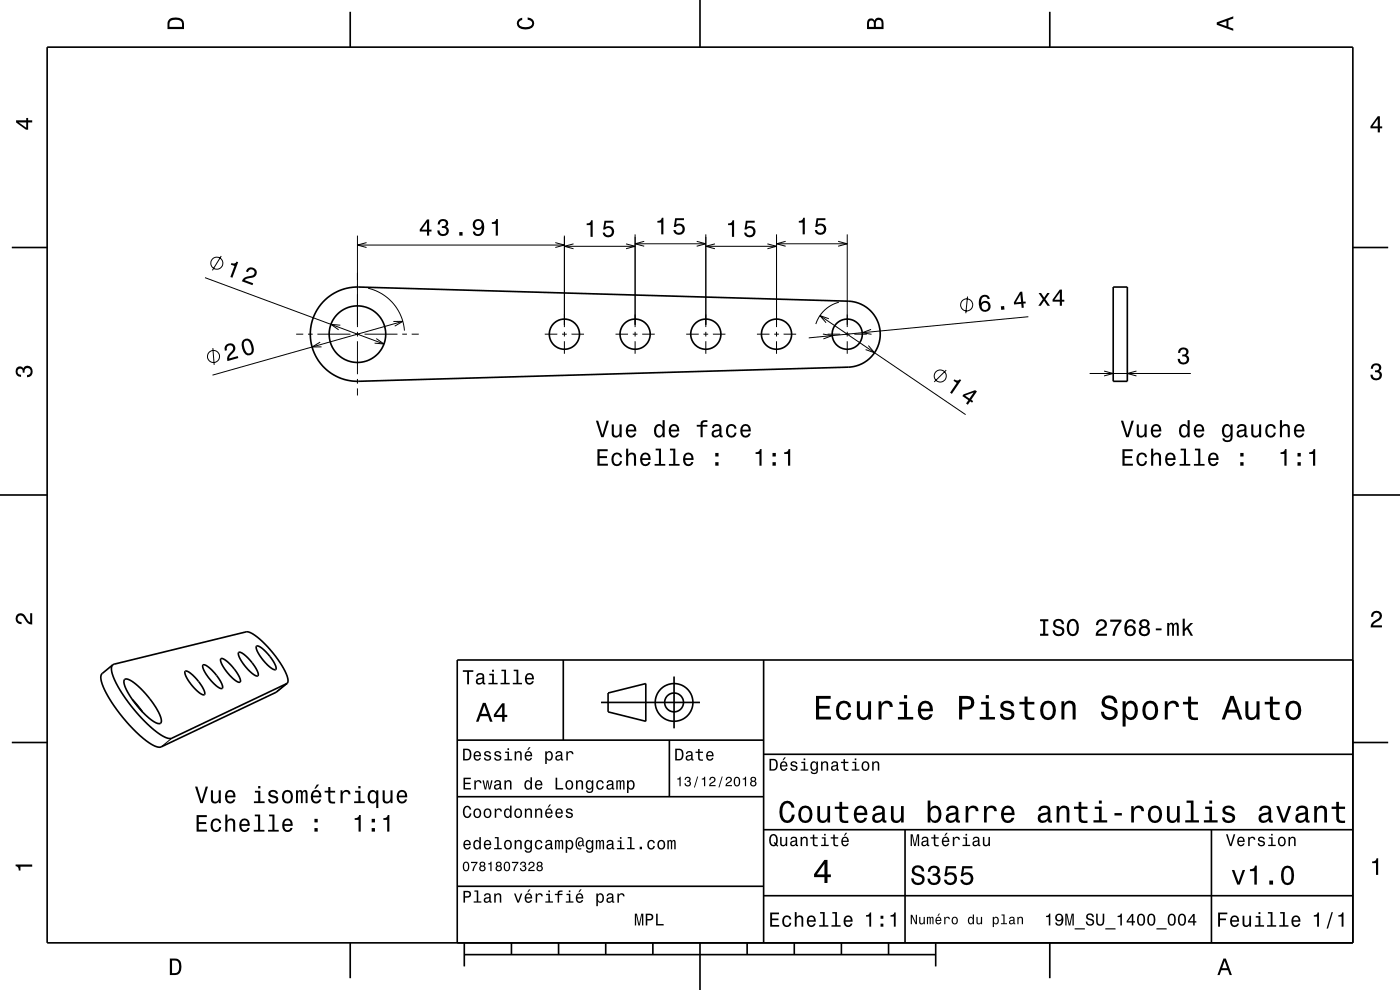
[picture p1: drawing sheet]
<svg xmlns="http://www.w3.org/2000/svg" width="297mm" height="210mm" viewBox="0 0 297 210" stroke-linecap="round" stroke-linejoin="round" font-family="sans-serif">
<g fill="none" stroke="#000" stroke-width=".21">
<path d="M43.5 58.9l38 14.1M46.9 54.3l-1.8 3M75.8 50v19.4M75.8 52h43.9M77.8 51.5l-2 .5 2 .5M117.8 51.5l1.9 .5-1.9 .5M119.7 50v19.4M119.7 52.2h15M121.7 51.7l-2 .5 2 .6M132.8 51.7l1.9 .5-1.9 .6M134.7 49.7v19.7M134.7 51.7h15"/>
<path d="M136.7 51.2l-2 .5 2 .5M147.8 51.2l1.9 .5-1.9 .5M149.7 49.7v19.7M149.7 52.2h15M151.7 51.7l-2 .5 2 .6M162.8 51.7l1.9 .5-1.9 .6M164.7 49.7v19.7M164.7 51.7h15M166.7 51.2l-2 .5 2 .5M177.8 51.2l1.9 .5-1.9 .5M179.7 49.7v19.7M45.2 73.8l.2 3.6"/>
<path d="M62.8 70.9h1.5M65.3 70.9h1M67.3 70.9h7M67.9 72.6l-1.7 1h2M72.2 69l-2-.2 1.6 1.2M75.3 70.9h1M75.8 70.4v1M75.8 72.4v7M77.3 70.9h7M78.1 61.1a10 10 0 0 1 7.7 9M79.8 71.8l1.7 1.2-2-.2M83.5 68.2h2l-1.8 1"/>
<path d="M85.3 70.9h1M85.5 68.2l-40.4 11.4M87.3 70.9h1.5M115.6 70.9h2.6M119.2 70.9h1M119.7 70.4v1M119.7 72.4v2.6M121.2 70.9h2.7M130.6 70.9h2.6M134.2 70.9h1M134.7 70.4v1M134.7 72.4v2.6"/>
<path d="M136.2 70.9h2.7M145.6 70.9h2.6M149.2 70.9h1M149.7 70.4v1M149.7 72.4v2.6M151.2 70.9h2.7M160.6 70.9h2.6M164.2 70.9h1M164.7 70.4v1M164.7 72.4v2.6M166.2 70.9h2.7M173.9 67l30.9 21"/>
<path d="M174.6 70.9l1.9 .3-1.8 .7M175.6 70.9h2.6M175.8 67.6l-1.9-.6 1.4 1.5M178 64.1a7 7 0 0 0-4.9 4.6M179.2 70.9h1M179.7 70.4v1M179.7 72.4v2.6M181.2 70.9h2.7M184.2 73.3l1.3 1.5-1.9-.6M184.8 69.9l-1.9 .7 2 .3M200.7 78.5l-2.5 2.5M205.3 62.9l-.4 3.6"/>
<path d="M218.2 67.2l-46.6 4.5M231.2 79.2h21.4M234.2 78.7l2 .5-2 .5M241.1 78.7l-1.9 .5 1.9 .5M75.8 80.4v1M75.8 82.4v1.5M36.5 156.6l-2.3 1.8M60.8 145l-2.2 1.9"/>
<circle cx="46" cy="55.8" r="1.28"/>
<circle cx="45.3" cy="75.6" r="1.28"/>
<circle cx="199.5" cy="79.8" r="1.28"/>
<circle cx="205.1" cy="64.7" r="1.28"/>
</g>
<g fill="none" stroke="#000" stroke-width=".35">
<path d="M10 10h277v190h-277zM74.3 2.5v7.5M148.5 0v10M222.7 2.5v7.5M2.5 52.5h7.5M287 52.5h7.5M68.7 63.9a10 10 0 0 1 7.4-3l103.8 3a7 7 0 0 1 6.8 7 7 7 0 0 1-6.8 7l-103.8 3a10 10 0 0 1-9.4-6 10 10 0 0 1 2-11zM236.2 60.9h3v20h-3zM0 105h10M287 105h10M46.9 139.7a2.83 2.83 0 0 1 2.2 1.5 5.4 5.4 0 0 1 1.9 3.4l-.1 .1a2.8 2.8 0 0 1-2.2-1.4 5.5 5.5 0 0 1-1.9-3.5zM50.7 138.4a2.81 2.81 0 0 1 2.1 1.4 5.4 5.4 0 0 1 2 3.5l-.1 .1a2.81 2.81 0 0 1-2.2-1.5 5.4 5.4 0 0 1-1.9-3.5z"/>
<path d="M54.4 137.1a2.81 2.81 0 0 1 2.2 1.4 5.4 5.4 0 0 1 1.9 3.5 2.79 2.79 0 0 1-2.2-1.4 5.4 5.4 0 0 1-1.9-3.5zM119.5 140v17M162 140v60M287 140h-190v60M2.5 157.5h7.5M23.9 141l-2.2 1.9a2.74 2.74 0 0 0 .2 2.8l1 2.1 1.3 1.9 3.4 4.2 1.9 2 1.6 1.3 1.6 1 1.2 .3 24.7-11.6 2.3-1.9M23.9 141a2.75 2.75 0 0 0 .3 2.9l.9 1.8 1.4 2.3 3.5 4.3 1.9 1.9 1.6 1.2 1.5 1 1 .3 .5-.1 24.4-11.6M23.9 141l28.3-7a6.3 6.3 0 0 1 3.8 2.4l2.9 3.4 1.9 3.3a1.88 1.88 0 0 1 .1 1.9M26.5 144.1a2.59 2.59 0 0 1 2.4 1.1l2.6 2.6 2.2 3.4a2.15 2.15 0 0 1 .3 2.2 2.81 2.81 0 0 1-2.4-1.1l-2.8-2.9-2-3.1a2.22 2.22 0 0 1-.3-2.2zM28.1 148.4l2.1 2.6M39.3 142.4a2.8 2.8 0 0 1 2.2 1.4 5.4 5.4 0 0 1 1.9 3.5 2.79 2.79 0 0 1-2.2-1.4 5.4 5.4 0 0 1-1.9-3.5zM43.1 141a4.1 4.1 0 0 1 2.7 2.1 3.8 3.8 0 0 1 1.3 2.9 2.19 2.19 0 0 1-1.8-1.1l-.2-.1a6.4 6.4 0 0 1-2.1-3.6z"/>
<path d="M97 157h65M127.5 149h21M129 147l8-2v8l-8-2zM142 157v12M143 143.5v11M287 157.5h7.5M97 169h65M162 176h125M162 160h125M192 176v24M257 176v24M97 188h65"/>
<path d="M162 190h125M74.3 200v7.5M98.5 202.5h100M98.5 200v5M108.5 200v2.5M118.5 200v2.5M128.5 200v2.5M138.5 200v2.5M148.5 200v10M158.5 200v2.5M168.5 200v2.5M178.5 200v2.5"/>
<path d="M188.5 200v2.5M198.5 200v5M222.7 200v7.5"/>
<circle cx="75.8" cy="70.9" r="6"/>
<circle cx="119.7" cy="70.9" r="3.2"/>
<circle cx="134.7" cy="70.9" r="3.2"/>
<circle cx="149.7" cy="70.9" r="3.2"/>
<circle cx="164.7" cy="70.9" r="3.2"/>
<circle cx="179.7" cy="70.9" r="3.2"/>
<circle cx="143" cy="149" r="2"/>
<circle cx="143" cy="149" r="4"/>
</g>
<g fill="#000">
<path d="M36 4a2.18 2.18 0 0 0-.5 2.2h3.5v-1.2a1.43 1.43 0 0 0-1.7-1.3zM36.3 4.4a2.15 2.15 0 0 1 2.2 .3l.1 1h-2.6v-1z" fill-rule="evenodd"/>
<path d="M109.9 4.2l.9-.4v.4a.7 .7 0 0 0-.7 .5 .7 .7 0 0 0 .3 .8 1.7 1.7 0 0 0 2.5-.5 .9 .9 0 0 0-1-.8v-.5a1.24 1.24 0 0 1 1.4 1.1 1.24 1.24 0 0 1-1 1.4 2.22 2.22 0 0 1-2.5-.7l-.2-.5z" fill-rule="evenodd"/>
<path d="M184.2 4.2l-.3 .7v1.3h3.5v-1.3a.98 .98 0 0 0-.7-1.1 .98 .98 0 0 0-1.2 .6 .84 .84 0 0 0-1.3-.2zM184.5 4.5a.54 .54 0 0 1 .6-.1 .54 .54 0 0 1 .3 .6v.7h-1zM185.9 4.4a.62 .62 0 0 1 .8-.1 .62 .62 0 0 1 .3 .6v.8h-1.2z" fill-rule="evenodd"/>
<path d="M258.1 4.7v.6l3.5 1.2v-.4l-1-.4v-1.4l1-.4v-.4zM258.6 5l1.6-.5v1z" fill-rule="evenodd"/>
<path d="M3.4 25.5v.5l2.1 1.5h.5v-1.5h.8v-.5h-.8v-.5h-.4v.5zM4 26h1.6v1.1z" fill-rule="evenodd"/>
<path d="M292.3 24.7l-1.6 2.1v.4h1.6v.9h.4v-.9h.5v-.4h-.5v-2.1zM292.3 25.2v1.6h-1.1z" fill-rule="evenodd"/>
<path d="M49.1 55.8l-.1 .3 .7 .3-.8 2.4 .4 .1 1.2-3.3-.3-.1a.77 .77 0 0 1-1.1 .3zM52.4 57.1l-.2 .5 .4 .1a.71 .71 0 0 1 .8-.6 .71 .71 0 0 1 .6 .8 .71 .71 0 0 1-.8 .6 1.8 1.8 0 0 0-1.9 1.2l2.3 .8 .1-.4-1.8-.7a2.22 2.22 0 0 1 1.8-.5 1.14 1.14 0 0 0 .6-1.8 1.14 1.14 0 0 0-1.9 0z" fill-rule="evenodd"/>
<path d="M90.6 46.6l-1.6 2.1v.4h1.6v.9h.4v-.9h.5v-.4h-.5v-2.1zM90.6 47.1v1.6h-1.1zM93.2 46.8l-.3 .8h.4a.62 .62 0 0 1 .3-.8 .62 .62 0 0 1 .8 .3 .62 .62 0 0 1-.2 .8l-.5 .1v.4a.72 .72 0 0 1 1 .4 .72 .72 0 0 1-.5 .9 .72 .72 0 0 1-.9-.5l-.1-.3h-.4a1.18 1.18 0 0 0 1.5 1.2 1.18 1.18 0 0 0 .6-1.9l-.3-.1a.9 .9 0 0 0 .4-1.1 .9 .9 0 0 0-1-.5zM97.4 49.2v.8h.7v-.8zM100.6 46.8a1.15 1.15 0 0 0 0 1.7 1.15 1.15 0 0 0 1.6-.1 1.02 1.02 0 0 1-.8 1.3 .56 .56 0 0 1-.6-.6h-.5a1.18 1.18 0 0 0 1.2 1 1.18 1.18 0 0 0 1.1-1.1 1.76 1.76 0 0 0-1.1-2.5zM100.8 47.6a.75 .75 0 0 1 1.5 0 .75 .75 0 0 1-1.5 0zM104.3 47.1v.4h.9v2.5h.4v-3.5h-.3a.77 .77 0 0 1-1 .6z" fill-rule="evenodd"/>
<path d="M124.5 47.4v.4h.8v2.4h.4v-3.5h-.3a.77 .77 0 0 1-.9 .7zM128.2 46.8l-.2 1.9h.4a.8 .8 0 0 1 1.2-.3 .8 .8 0 0 1-.1 1.3 .8 .8 0 0 1-1.2-.4h-.4a1.21 1.21 0 0 0 1.5 1.1 1.21 1.21 0 0 0 .8-1.7 1.21 1.21 0 0 0-1.8-.5l.2-1h1.5v-.4z" fill-rule="evenodd"/>
<path d="M139.5 46.9v.3h.8v2.5h.4v-3.5h-.3a.77 .77 0 0 1-.9 .7zM143.2 46.3l-.2 1.8h.4a.79 .79 0 0 1 1.1-.1 .79 .79 0 0 1 .1 1.1 .79 .79 0 0 1-1.2-.1l-.1-.2h-.4a1.21 1.21 0 0 0 1.5 1.1 1.21 1.21 0 0 0 .8-1.7 1.21 1.21 0 0 0-1.8-.6l.2-.9h1.5v-.4z" fill-rule="evenodd"/>
<path d="M154.5 47.4v.4h.8v2.4h.4v-3.5h-.3a.77 .77 0 0 1-.9 .7zM158.2 46.8l-.2 1.9h.4a.8 .8 0 0 1 1.2-.3 .8 .8 0 0 1-.1 1.3 .8 .8 0 0 1-1.2-.4h-.4a1.21 1.21 0 0 0 1.5 1.1 1.21 1.21 0 0 0 .8-1.7 1.21 1.21 0 0 0-1.8-.5l.2-1h1.5v-.4z" fill-rule="evenodd"/>
<path d="M169.5 46.9v.3h.8v2.5h.4v-3.5h-.3a.77 .77 0 0 1-.9 .7zM173.2 46.3l-.2 1.8h.4a.79 .79 0 0 1 1.1-.1 .79 .79 0 0 1 .1 1.1 .79 .79 0 0 1-1.2-.1l-.1-.2h-.4a1.21 1.21 0 0 0 1.5 1.1 1.21 1.21 0 0 0 .8-1.7 1.21 1.21 0 0 0-1.8-.6l.2-.9h1.5v-.4z" fill-rule="evenodd"/>
<path d="M48 73.1a1.15 1.15 0 0 0-.3 1.3l.5-.1a.7 .7 0 0 1 .2-1 .7 .7 0 0 1 1 .3 .7 .7 0 0 1-.3 .9 1.79 1.79 0 0 0-.9 2.1l2.4-.7-.2-.4-1.8 .5a2.22 2.22 0 0 1 1.1-1.5 1.11 1.11 0 0 0-.1-1.5 1.11 1.11 0 0 0-1.6 .1zM51.6 72.1a2.43 2.43 0 0 0 .9 3.3 1.14 1.14 0 0 0 1.4-1.3 2.31 2.31 0 0 0-1.3-2.3l-.5 .1zM51.9 72.4l.6-.1a2.38 2.38 0 0 1 .7 2.5l-.6 .2a2.37 2.37 0 0 1-.7-2.6z" fill-rule="evenodd"/>
<path d="M208 62.9a2.4 2.4 0 0 0 .5 3.2 1.16 1.16 0 0 0 1.5-.5 1.16 1.16 0 0 0-.3-1.5 1.16 1.16 0 0 0-1.6 .2 1.03 1.03 0 0 1 .7-1.4 .58 .58 0 0 1 .7 .5h.5a1.12 1.12 0 0 0-.8-.9 1.12 1.12 0 0 0-1.2 .4zM208.2 65a.75 .75 0 0 1 1.5 0 .75 .75 0 0 1-1.5 0zM212.3 65l.1 .7h.7l-.1-.8zM216.4 61.9l-1.3 2.3v.4l1.6-.2v.9h.5l-.1-.9h.5v-.4h-.5l-.2-2.1zM216.5 62.5l.1 1.5-1.1 .2z" fill-rule="evenodd"/>
<path d="M220.3 62.1l.9 1.4-.9 1.4h.5l.7-1.1 .7 1.1h.5l-.9-1.4 .9-1.4h-.5l-.7 1-.6-1zM224.8 61.4l-1.5 2.1v.5h1.5v.9h.5v-.9h.5v-.4h-.5v-2.2zM224.8 62v1.6h-1.1z" fill-rule="evenodd"/>
<path d="M250.2 74a1.08 1.08 0 0 1 1.4-.2 1.08 1.08 0 0 1 .4 1.3l-.3 .2a1.06 1.06 0 0 1 .5 1.3 1.06 1.06 0 0 1-1.2 .7 1.1 1.1 0 0 1-1.2-1.2h.5a.71 .71 0 0 0 1 .8 .71 .71 0 0 0 .1-1.3h-.6v-.4a.61 .61 0 0 0 .8-.3 .61 .61 0 0 0-.2-.8 .61 .61 0 0 0-.9 .2l-.1 .6h-.5z" fill-rule="evenodd"/>
<path d="M291.1 77.4a1.08 1.08 0 0 1 1.4-.2 1.08 1.08 0 0 1 .4 1.2l-.3 .3a1.06 1.06 0 0 1 .5 1.3 1.06 1.06 0 0 1-1.2 .7 1.1 1.1 0 0 1-1.2-1.2h.5a.71 .71 0 0 0 1 .8 .71 .71 0 0 0 .1-1.3h-.6v-.4a.61 .61 0 0 0 .8-.3 .61 .61 0 0 0-.2-.8 .61 .61 0 0 0-.9 .2l-.1 .5h-.5z" fill-rule="evenodd"/>
<path d="M3.6 78a.86 .86 0 0 1 1.4 .2 1.06 1.06 0 0 1 1.2-.6 1.06 1.06 0 0 1 .7 1.2 1.1 1.1 0 0 1-1.2 1.2v-.4a.71 .71 0 0 0 .8-1 .71 .71 0 0 0-1.3-.1v.6h-.4a.61 .61 0 0 0-.3-.8 .61 .61 0 0 0-.8 .2 .61 .61 0 0 0 .2 .8l.6 .2v.4a1.15 1.15 0 0 1-1.2-.6 1.15 1.15 0 0 1 .3-1.3z" fill-rule="evenodd"/>
<path d="M126.7 95.3v3.5h2.3v-.4h-1.8v-1.2h1.6v-.4h-1.6v-1.1h1.7v-.4zM130 96.4a1.53 1.53 0 0 0 .9 2.5 1.05 1.05 0 0 0 1.1-1.1h-.5a.67 .67 0 0 1-.6 .7 .67 .67 0 0 1-.7-.6 1.12 1.12 0 0 1 .7-1.5 .6 .6 0 0 1 .6 .6h.5a1.09 1.09 0 0 0-.8-1 1.09 1.09 0 0 0-1.2 .4zM132.8 95.2v3.6h.5v-1.6a.63 .63 0 0 1 .4-.7 .63 .63 0 0 1 .8 .3v2h.4v-1.8a.88 .88 0 0 0-.6-1 .88 .88 0 0 0-1 .5v-1.3zM136.1 96.4a1.54 1.54 0 0 0 .8 2.5 1.06 1.06 0 0 0 1.1-.9h-.5l-.2 .4-.4 .1a.75 .75 0 0 1-.6-.9h1.7a1.17 1.17 0 0 0-.5-1.4 1.17 1.17 0 0 0-1.4 .2zM136.4 96.6a.66 .66 0 0 1 .8-.1 .66 .66 0 0 1 .4 .7h-1.3zM139.1 95.2v.3h.7v2.9h-.9v.4h2.2v-.4h-.9v-3.2zM142.1 95.2v.3h.7v2.9h-.9v.4h2.3v-.4h-.9v-3.2zM145.2 96.4a1.54 1.54 0 0 0 .8 2.5 1.06 1.06 0 0 0 1.1-.9h-.5l-.2 .4-.3 .1a.76 .76 0 0 1-.7-.9h1.7a1.17 1.17 0 0 0-.5-1.4 1.17 1.17 0 0 0-1.4 .2zM145.6 96.6a.66 .66 0 0 1 .7-.1 .66 .66 0 0 1 .4 .7h-1.3zM151.7 98v.8h.7v-.8zM151.7 96.1v.7h.7v-.7z" fill-rule="evenodd"/>
<path d="M126.4 89.2l1.1 3.5h.6l1.1-3.5h-.5l-.9 3-.9-3zM129.8 90v1.8a.89 .89 0 0 0 .6 1 .89 .89 0 0 0 1.1-.5v.4h.4v-2.7h-.5v1.6a.64 .64 0 0 1-.3 .8 .64 .64 0 0 1-.9-.3v-2.1zM133.1 90.3a1.54 1.54 0 0 0 .8 2.5 1.05 1.05 0 0 0 1-.8h-.4l-.2 .3-.4 .1a.75 .75 0 0 1-.7-.9h1.8a1.16 1.16 0 0 0-.5-1.4 1.16 1.16 0 0 0-1.4 .2zM133.4 90.5a.66 .66 0 0 1 .8-.1 .66 .66 0 0 1 .3 .7h-1.3zM139 90.3a1.57 1.57 0 0 0 .8 2.5l.4-.1 .4-.4v.4h.4v-3.6h-.4v1.3a.89 .89 0 0 0-1.6-.1zM139.4 90.6a.62 .62 0 0 1 .7-.2 .62 .62 0 0 1 .4 .5 1.11 1.11 0 0 1-.6 1.5 1.19 1.19 0 0 1-.5-1.8zM142.2 90.3a1.54 1.54 0 0 0 .8 2.5 1.06 1.06 0 0 0 1.1-.8h-.5l-.2 .3-.4 .1a.75 .75 0 0 1-.7-.9h1.8a1.16 1.16 0 0 0-.5-1.4 1.16 1.16 0 0 0-1.4 .2zM142.5 90.5a.66 .66 0 0 1 .8-.1 .66 .66 0 0 1 .3 .7h-1.3zM147.8 90.1v.4h.8v2.2h.5v-2.2h1v-.4h-1v-.3l.3-.3h.7v-.4a1.04 1.04 0 0 0-1.5 .8v.2zM151.3 90.2l-.2 .6h.4a.55 .55 0 0 1 .6-.5 .55 .55 0 0 1 .4 .8h-.2a1 1 0 0 0-1 .2 1 1 0 0 0-.3 1.1 .93 .93 0 0 0 1.7 0l.1 .3 .5 .1v-.4h-.2l-.1-1.6a1.02 1.02 0 0 0-.6-.9 1.02 1.02 0 0 0-1.1 .3zM151.5 91.7l1.1-.3a.77 .77 0 0 1-.2 .8 .77 .77 0 0 1-.9 .1l-.1-.3zM154.3 90.3a1.52 1.52 0 0 0 .8 2.5 1.05 1.05 0 0 0 1.1-1h-.4a.67 .67 0 0 1-.6 .6 .67 .67 0 0 1-.7-.6 1.12 1.12 0 0 1 .7-1.5 .6 .6 0 0 1 .6 .6h.4a1.09 1.09 0 0 0-.7-.9 1.09 1.09 0 0 0-1.2 .3zM157.3 90.3a1.54 1.54 0 0 0 .8 2.5 1.06 1.06 0 0 0 1.1-.8h-.4l-.2 .3-.4 .1a.75 .75 0 0 1-.7-.9h1.8a1.16 1.16 0 0 0-.5-1.4 1.16 1.16 0 0 0-1.5 .2zM157.7 90.5a.66 .66 0 0 1 .8-.1 .66 .66 0 0 1 .3 .7h-1.3z" fill-rule="evenodd"/>
<path d="M160.3 95.9v.4h.8v2.5h.5v-3.5h-.4a.77 .77 0 0 1-.9 .6zM163.9 98v.8h.7v-.8zM163.9 96.1v.7h.7v-.7zM166.4 95.9v.4h.8v2.5h.4v-3.5h-.3a.77 .77 0 0 1-.9 .6z" fill-rule="evenodd"/>
<path d="M202.5 80.5l-.2 .3 .7 .4-1.4 2.1 .3 .3 2-3-.3-.2a.77 .77 0 0 1-1.1 .1zM204.4 83.7l-.2 .3 1.2 .9-.5 .7 .4 .3 .5-.8 .4 .3 .2-.3-.4-.3 1.2-1.8-.3-.2zM204.7 83.9l1.8-.6-.8 1.2z" fill-rule="evenodd"/>
<path d="M238.1 95.3v3.5h2.2v-.4h-1.7v-1.2h1.5v-.4h-1.5v-1.1h1.7v-.4zM241.4 96.4a1.53 1.53 0 0 0 .8 2.5 1.06 1.06 0 0 0 1.1-1.1h-.4a.67 .67 0 0 1-.6 .7 .67 .67 0 0 1-.7-.6 1.12 1.12 0 0 1 .6-1.5 .6 .6 0 0 1 .7 .6h.4a1.09 1.09 0 0 0-.7-1 1.09 1.09 0 0 0-1.2 .4zM244.2 95.2v3.6h.4v-1.6a.64 .64 0 0 1 .4-.7 .64 .64 0 0 1 .8 .3l.1 2h.4v-1.8a.88 .88 0 0 0-.6-1 .88 .88 0 0 0-1.1 .5v-1.3zM247.5 96.4a1.54 1.54 0 0 0 .8 2.5 1.05 1.05 0 0 0 1.1-.9h-.5l-.2 .4-.4 .1a.75 .75 0 0 1-.7-.9h1.8a1.16 1.16 0 0 0-.5-1.4 1.16 1.16 0 0 0-1.4 .2zM247.8 96.6a.66 .66 0 0 1 .8-.1 .66 .66 0 0 1 .3 .7h-1.3zM250.5 95.2v.3h.7v2.9h-1v.4h2.3v-.4h-.9v-3.2zM253.5 95.2v.3h.7v2.9h-.9v.4h2.2v-.4h-.9v-3.2zM256.6 96.4a1.54 1.54 0 0 0 .8 2.5 1.06 1.06 0 0 0 1.1-.9h-.5l-.2 .4-.4 .1a.75 .75 0 0 1-.7-.9h1.8a1.16 1.16 0 0 0-.5-1.4 1.16 1.16 0 0 0-1.4 .2zM256.9 96.6a.66 .66 0 0 1 .8-.1 .66 .66 0 0 1 .3 .7h-1.3zM263.1 98v.8h.7v-.8zM263.1 96.1v.7h.7v-.7z" fill-rule="evenodd"/>
<path d="M237.8 89.2l1.1 3.5h.5l1.1-3.5h-.4l-.9 3-.9-3zM241.2 90v1.8a.89 .89 0 0 0 .6 1 .89 .89 0 0 0 1-.5v.4h.5v-2.7h-.5v1.6a.65 .65 0 0 1-.4 .8 .65 .65 0 0 1-.8-.3v-2.1zM244.4 90.3a1.54 1.54 0 0 0 .8 2.5 1.06 1.06 0 0 0 1.1-.8h-.4l-.2 .3-.4 .1a.75 .75 0 0 1-.7-.9h1.8a1.17 1.17 0 0 0-.5-1.4 1.17 1.17 0 0 0-1.5 .2zM244.8 90.5a.66 .66 0 0 1 .8-.1 .66 .66 0 0 1 .3 .7h-1.3zM250.4 90.3a1.58 1.58 0 0 0 .8 2.5l.4-.1 .3-.4v.4h.5v-3.6h-.5v1.3a.89 .89 0 0 0-1.5-.1zM250.7 90.6a.62 .62 0 0 1 .7-.2 .62 .62 0 0 1 .5 .5 1.11 1.11 0 0 1-.7 1.5 1.19 1.19 0 0 1-.5-1.8zM253.5 90.3a1.54 1.54 0 0 0 .8 2.5 1.06 1.06 0 0 0 1.1-.8h-.4l-.2 .3-.4 .1a.76 .76 0 0 1-.7-.9h1.8a1.17 1.17 0 0 0-.5-1.4 1.17 1.17 0 0 0-1.5 .2zM253.9 90.5a.66 .66 0 0 1 .8-.1 .66 .66 0 0 1 .3 .7h-1.3zM259.5 90.3a1.57 1.57 0 0 0 .8 2.5l.4-.1 .4-.4a.73 .73 0 0 1-.3 1 .73 .73 0 0 1-1-.3h-.5a1.1 1.1 0 0 0 1.3 .8 1.1 1.1 0 0 0 .9-1.2v-2.6h-.4v.5l-.4-.4a.89 .89 0 0 0-1.2 .2zM259.9 90.6a.63 .63 0 0 1 .6-.2 .63 .63 0 0 1 .5 .5 1.1 1.1 0 0 1-.7 1.5 1.19 1.19 0 0 1-.4-1.8zM262.7 90.2l-.3 .6h.4a.55 .55 0 0 1 .7-.5 .55 .55 0 0 1 .4 .8h-.2a1 1 0 0 0-1.1 .2 1 1 0 0 0-.2 1.1 .94 .94 0 0 0 1.6 0l.1 .3 .6 .1v-.4h-.3v-1.6a1.02 1.02 0 0 0-1.7-.6zM262.9 91.7l1.1-.3a.77 .77 0 0 1-.2 .8 .77 .77 0 0 1-.9 .1zM265.4 90v1.8a.89 .89 0 0 0 .7 1 .89 .89 0 0 0 1-.5v.4h.4v-2.7h-.4v1.6a.65 .65 0 0 1-.4 .8 .65 .65 0 0 1-.8-.3v-2.1zM268.7 90.3a1.52 1.52 0 0 0 .9 2.5 1.05 1.05 0 0 0 1.1-1h-.5a.67 .67 0 0 1-.6 .6 .67 .67 0 0 1-.7-.6 1.12 1.12 0 0 1 .7-1.5 .6 .6 0 0 1 .6 .6h.5a1.09 1.09 0 0 0-.8-.9 1.09 1.09 0 0 0-1.2 .3zM271.5 89.1v3.6h.5v-1.5a.63 .63 0 0 1 .4-.8 .63 .63 0 0 1 .8 .3v2h.4v-1.7a.88 .88 0 0 0-.6-1 .88 .88 0 0 0-1 .4v-1.3zM274.8 90.3a1.54 1.54 0 0 0 .8 2.5 1.06 1.06 0 0 0 1.1-.8h-.5l-.2 .3-.4 .1a.75 .75 0 0 1-.6-.9h1.7a1.17 1.17 0 0 0-.5-1.4 1.17 1.17 0 0 0-1.4 .2zM275.1 90.5a.66 .66 0 0 1 .8-.1 .66 .66 0 0 1 .4 .7h-1.3z" fill-rule="evenodd"/>
<path d="M271.7 95.9v.4h.8v2.5h.4v-3.5h-.3a.77 .77 0 0 1-.9 .6zM275.3 98v.8h.7v-.8zM275.3 96.1v.7h.7v-.7zM277.7 95.9v.4h.8v2.5h.5v-3.5h-.3a.77 .77 0 0 1-1 .6z" fill-rule="evenodd"/>
<path d="M3.6 130.4a1.22 1.22 0 0 1 2 .7l.4 .6 .4 .3v-1.9h.4v2.4a1.8 1.8 0 0 1-1.7-1.4 .71 .71 0 0 0-.9-.5 .71 .71 0 0 0-.5 .8 .71 .71 0 0 0 .9 .5v.5a1.18 1.18 0 0 1-1.2-.7 1.18 1.18 0 0 1 .2-1.3z" fill-rule="evenodd"/>
<path d="M220.6 131.4v.4h.7v2.6h-.7v.5h1.8v-.5h-.7v-2.6h.7v-.4zM223.7 131.6a.97 .97 0 0 0-.3 1 .97 .97 0 0 0 1 .6 .77 .77 0 0 1 .9 1 .83 .83 0 0 1-.9 .3 .83 .83 0 0 1-.6-.8h-.5a1.21 1.21 0 0 0 1.5 1.3 1.21 1.21 0 0 0 .7-1.8l-.8-.3a.71 .71 0 0 1-.8-.7 .7 .7 0 0 1 .7-.5 .7 .7 0 0 1 .7 .7h.4a1.17 1.17 0 0 0-.7-1.1 1.17 1.17 0 0 0-1.3 .3zM226.6 131.7a2.52 2.52 0 0 0 .5 3.1 1.21 1.21 0 0 0 1.7-.9 1.93 1.93 0 0 0-.9-2.6l-.8 .1zM227.3 131.8l.3-.1a1.7 1.7 0 0 1 .3 2.7l-.3 .1a1.12 1.12 0 0 1-.8-1.4v-.6zM232.8 131.7l-.3 .9h.5a.7 .7 0 0 1 .5-.8 .7 .7 0 0 1 .8 .5 .7 .7 0 0 1-.5 .8 1.8 1.8 0 0 0-1.4 1.8h2.4v-.5h-1.9a2.23 2.23 0 0 1 1.5-1.1 1.13 1.13 0 0 0 .1-1.7 1.13 1.13 0 0 0-1.7 .1zM235.5 131.4v.5h1.9a5.1 5.1 0 0 0-1.4 3h.5a5.3 5.3 0 0 1 1.4-3v-.5zM239.1 131.6a2.39 2.39 0 0 0 .1 3.3 1.16 1.16 0 0 0 1.6-.4 1.16 1.16 0 0 0-.2-1.5 1.16 1.16 0 0 0-1.6 0 1.02 1.02 0 0 1 .8-1.3 .58 .58 0 0 1 .7 .6h.4a1.11 1.11 0 0 0-.7-.9 1.11 1.11 0 0 0-1.1 .2zM239 133.8a.75 .75 0 0 1 1.5 0 .75 .75 0 0 1-1.5 0zM242 131.6a.84 .84 0 0 0 .1 1.4 1.11 1.11 0 0 0-.4 1.5 1.11 1.11 0 0 0 1.6 .4 1.03 1.03 0 0 0 .7-.9 1.03 1.03 0 0 0-.6-1 .89 .89 0 0 0 .4-1.1 .89 .89 0 0 0-1-.6zM242 133.9a.75 .75 0 0 1 1.5 0 .75 .75 0 0 1-1.5 0zM242.2 132.3a.59 .59 0 0 1 1.1 0 .59 .59 0 0 1-1.1 0zM245.2 133.3v.4h1.2v-.4zM247.6 132.2v2.7h.4v-1.9a.49 .49 0 0 1 .4-.6l.2 .3 .1 2.2h.3l.1-2.1 .3-.4 .2 .2 .1 .4v1.9h.4v-1.9a.69 .69 0 0 0-.6-.9l-.5 .3-.2-.2-.3-.1-.5 .3v-.2zM250.9 131.2v3.7h.4v-1l.5-.4 .8 1.4h.5l-1-1.8 1-.9h-.5l-1.3 1.2v-2.2z" fill-rule="evenodd"/>
<path d="M291.2 129.9a1.18 1.18 0 0 1 1.9 .3 1.18 1.18 0 0 1-1 1.7l-.5 .3-.3 .5h1.9v.4h-2.4a1.8 1.8 0 0 1 1.4-1.8 .71 .71 0 0 0 .5-.8 .71 .71 0 0 0-.9-.5 .71 .71 0 0 0-.5 .8h-.4z" fill-rule="evenodd"/>
<path d="M98.2 158.8v2.5h.9a1.37 1.37 0 0 0 .7-2.2 1.56 1.56 0 0 0-1.6-.3zM98.6 159.1a.98 .98 0 0 1 1.1 .7 .98 .98 0 0 1-.6 1.2h-.5zM100.7 159.6a1.04 1.04 0 0 0-.2 1.2 1.04 1.04 0 0 0 1 .5l.5-.5h-.3l-.4 .3a.54 .54 0 0 1-.5-.7h1.3a.83 .83 0 0 0-.4-.9 .83 .83 0 0 0-1 .1zM100.9 159.7l.2-.1a.47 .47 0 0 1 .5 .1 .47 .47 0 0 1 .1 .5h-.9zM102.9 159.5l-.2 .1a.69 .69 0 0 0 .9 .9l.2 .1a.43 .43 0 0 1-.4 .5 .43 .43 0 0 1-.4-.4h-.3a.74 .74 0 0 0 .9 .7 .74 .74 0 0 0 .5-1l-1-.4a.38 .38 0 0 1 .3-.5 .38 .38 0 0 1 .4 .4h.3a.78 .78 0 0 0-1.2-.4zM105.1 159.5l-.2 .1a.69 .69 0 0 0 .9 .9l.2 .1a.43 .43 0 0 1-.4 .5 .43 .43 0 0 1-.5-.4h-.3a.74 .74 0 0 0 .9 .7 .74 .74 0 0 0 .5-1l-.9-.4a.38 .38 0 0 1 .3-.5 .38 .38 0 0 1 .4 .4h.3a.77 .77 0 0 0-1.2-.4zM107.2 159.4v.3h.5v1.3h-.7v.3h1.6v-.3h-.6v-1.6zM107.7 158.7v.4h.3v-.4zM109.2 159.4v1.9h.3v-1.1a.45 .45 0 0 1 .4-.6 .45 .45 0 0 1 .5 .5v1.2h.3v-1.3a.63 .63 0 0 0-.5-.7 .63 .63 0 0 0-.7 .4v-.3zM112.2 158.5l-.4 .6h.3l.5-.6zM111.5 159.6a1.04 1.04 0 0 0-.2 1.2 1.04 1.04 0 0 0 1.1 .5l.5-.5h-.3l-.5 .3a.54 .54 0 0 1-.5-.7h1.3a.83 .83 0 0 0-.4-.9 .83 .83 0 0 0-1 .1zM111.8 159.7l.1-.1a.48 .48 0 0 1 .5 .1 .48 .48 0 0 1 .2 .5h-1zM115.7 159.4v2.7h.3v-1.1a.66 .66 0 0 0 .7 .4 .66 .66 0 0 0 .5-.6 .91 .91 0 0 0 0-1.1 .91 .91 0 0 0-1-.3l-.2 .3v-.3zM116.1 159.8a.45 .45 0 0 1 .5-.2 .45 .45 0 0 1 .3 .4 .65 .65 0 0 1 .1 .8 .65 .65 0 0 1-.7 .2 .98 .98 0 0 1-.2-1.2zM118.1 159.5l-.2 .4h.3a.39 .39 0 0 1 .4-.3 .39 .39 0 0 1 .3 .5h-.1a.65 .65 0 0 0-1 .4 .65 .65 0 0 0 .6 .9l.6-.3 .1 .2h.4v-.2l-.2-.1v-1.1a.72 .72 0 0 0-.5-.6 .72 .72 0 0 0-.7 .2zM118.2 160.6l.8-.3a.55 .55 0 0 1-.2 .7 .55 .55 0 0 1-.6 0zM120.1 159.4v1.9h.4v-1.1a.47 .47 0 0 1 .2-.6 .47 .47 0 0 1 .6 .2v.2h.4a.64 .64 0 0 0-.5-.7 .64 .64 0 0 0-.8 .4v-.3z" fill-rule="evenodd"/>
<path d="M98.2 142.2v.3h.9v2.7h.4v-2.7h.9v-.3zM101.3 143l-.3 .5h.4a.47 .47 0 0 1 .5-.4 .47 .47 0 0 1 .4 .6l-.2 .1a.84 .84 0 0 0-1 .2 .84 .84 0 0 0 0 1.1 .9 .9 0 0 0 1.3-.2l.1 .2 .5 .1v-.3l-.3-.1v-1.3a.87 .87 0 0 0-1.4-.5zM101.4 144.3l.9-.3a.66 .66 0 0 1-.1 .7 .66 .66 0 0 1-.8 .1zM103.8 142.9v.3h.6v1.6h-.8v.4h2v-.4h-.8v-1.9zM104.4 142.1v.4h.4v-.4zM106.4 142.1v.3h.6v2.4h-.8v.4h1.9v-.4h-.7v-2.7zM109 142.1v.3h.6v2.4h-.8v.4h1.9v-.4h-.7v-2.7zM111.6 143.1a1.32 1.32 0 0 0 .7 2.1 .9 .9 0 0 0 .9-.7h-.3l-.2 .3-.4 .1a.65 .65 0 0 1-.6-.8h1.6a1 1 0 0 0-.4-1.2 1 1 0 0 0-1.3 .2zM111.9 143.3a.57 .57 0 0 1 .7-.1 .57 .57 0 0 1 .3 .6h-1.2z" fill-rule="evenodd"/>
<path d="M102.4 149.1l-1.4 4h.5l.4-1.2h1.6l.4 1.2h.6l-1.5-4zM102.7 149.7l.7 1.7h-1.3zM106.5 149.2l-1.7 2.4v.5h1.7v1h.5v-1h.6v-.5h-.6v-2.4zM106.5 149.9v1.7h-1.3z" fill-rule="evenodd"/>
<path d="M143.2 158.8v2.5h.9a1.37 1.37 0 0 0 .7-2.2 1.56 1.56 0 0 0-1.6-.3zM143.6 159.1a.98 .98 0 0 1 1.1 .7 .98 .98 0 0 1-.6 1.2h-.5zM145.7 159.5l-.2 .4h.3a.39 .39 0 0 1 .5-.3 .39 .39 0 0 1 .3 .5h-.2a.65 .65 0 0 0-.9 .4 .65 .65 0 0 0 .5 .9l.7-.3v.2h.4v-.2l-.1-.1-.1-1.1a.73 .73 0 0 0-.4-.6 .73 .73 0 0 0-.8 .2zM145.8 160.6l.8-.3a.55 .55 0 0 1-.1 .7 .55 .55 0 0 1-.7 0zM148.1 158.9v.5h-.5v.3h.5v1.3a.75 .75 0 0 0 1 .4v-.3a.48 .48 0 0 1-.7-.3v-1.1h.7v-.3h-.7v-.5zM150 159.6a1.04 1.04 0 0 0-.2 1.2 1.04 1.04 0 0 0 1.1 .5l.5-.5h-.4l-.4 .3a.54 .54 0 0 1-.5-.7h1.3a.83 .83 0 0 0-.4-.9 .83 .83 0 0 0-1 .1zM150.3 159.7l.1-.1a.48 .48 0 0 1 .5 .1 .48 .48 0 0 1 .2 .5h-1z" fill-rule="evenodd"/>
<path d="M173.1 147.6v5h3.2v-.6h-2.5v-1.7h2.2v-.6h-2.2v-1.5h2.4v-.6zM177.8 149.2a2.59 2.59 0 0 0 .5 3.4 1.58 1.58 0 0 0 2.3-1.4h-.6a.95 .95 0 0 1-.9 1 .95 .95 0 0 1-1-.9 1.59 1.59 0 0 1 .9-2.1 .85 .85 0 0 1 .9 .8h.7a1.56 1.56 0 0 0-1.1-1.3 1.56 1.56 0 0 0-1.7 .5zM181.8 148.8v2.5a1.27 1.27 0 0 0 .9 1.4 1.27 1.27 0 0 0 1.5-.7v.6h.6v-3.8h-.6v2.2a.92 .92 0 0 1-.6 1.1 .92 .92 0 0 1-1.2-.4v-2.9zM186.4 148.8v3.8h.6v-2.2a.95 .95 0 0 1 .5-1.1 .95 .95 0 0 1 1.2 .3l.1 .4h.6a1.28 1.28 0 0 0-1-1.4 1.28 1.28 0 0 0-1.4 .8v-.6zM190.8 148.9v.5h1v2.7h-1.3v.5h3.2v-.5h-1.3v-3.2zM191.8 147.4v.8h.6v-.8zM195.1 149.2a2.62 2.62 0 0 0 .5 3.4 1.57 1.57 0 0 0 2.2-1.1h-.6l-.3 .5-.5 .2a1.08 1.08 0 0 1-1-1.3h2.5a1.66 1.66 0 0 0-.7-2 1.66 1.66 0 0 0-2.1 .3zM195.6 149.5a.94 .94 0 0 1 1.2-.2 .94 .94 0 0 1 .5 1h-1.9zM203.5 147.6v5h.6v-2.1h.8a1.47 1.47 0 0 0 1.8-1.2 1.47 1.47 0 0 0-1.5-1.7zM204.1 148.2a1.6 1.6 0 0 1 1.8 .5 .86 .86 0 0 1 0 .9 .86 .86 0 0 1-.9 .3h-.9zM208.1 148.9v.5h1v2.7h-1.3v.5h3.3v-.5h-1.3v-3.2zM209.1 147.4v.8h.7v-.8zM212.6 148.9a1.08 1.08 0 0 0-.3 1.2 1.08 1.08 0 0 0 1 .7l1.1 .4a.57 .57 0 0 1 .2 .6 .57 .57 0 0 1-.5 .4 .96 .96 0 0 1-1.4-.8h-.6a1.6 1.6 0 0 0 1.3 1.4 1.6 1.6 0 0 0 1.7-.8 1.13 1.13 0 0 0-1-1.6l-1.1-.3-.2-.4a.87 .87 0 0 1 .9-.5 .87 .87 0 0 1 .8 .6h.6a1.41 1.41 0 0 0-2.1-1.1zM217.4 147.8v1.1h-1.1v.5h1.1v2.6l.2 .4 .4 .3h1.4v-.5a.97 .97 0 0 1-1.4-.5v-2.3h1.4v-.5h-1.4v-1.1zM221.1 149.2a2.56 2.56 0 0 0 .5 3.4 1.72 1.72 0 0 0 1.8-.2 1.72 1.72 0 0 0 .6-1.7 1.7 1.7 0 0 0-.9-1.9 1.7 1.7 0 0 0-2 .4zM221.6 149.6a.96 .96 0 0 1 1-.4 .96 .96 0 0 1 .7 .8 1.59 1.59 0 0 1-1 2.2 1.19 1.19 0 0 1-1-1.5zM225.2 148.8v3.8h.6v-2.2a.97 .97 0 0 1 .5-1.1 .97 .97 0 0 1 1.1 .2l.1 .7v2.4h.7v-2.5a1.27 1.27 0 0 0-.9-1.4 1.27 1.27 0 0 0-1.5 .6v-.5zM234.1 147.9a1.38 1.38 0 0 0-.3 1.5 1.38 1.38 0 0 0 1.3 .9 1.25 1.25 0 0 1 1.4 .9 1.15 1.15 0 0 1-1.3 .9 1.15 1.15 0 0 1-1-1.1h-.7a1.8 1.8 0 0 0 1.7 1.8 1.8 1.8 0 0 0 1.9-1.6 1.46 1.46 0 0 0-1.5-1.4l-.6-.2a.83 .83 0 0 1-.5-1.1 .83 .83 0 0 1 1.2-.3l.5 .5 .1 .4h.7a1.67 1.67 0 0 0-1-1.6 1.67 1.67 0 0 0-1.9 .4zM238.2 148.8v5.3h.6v-2.1a1.32 1.32 0 0 0 1.4 .7 1.32 1.32 0 0 0 1.1-1.1 2.43 2.43 0 0 0-.8-2.8 1.21 1.21 0 0 0-1.7 .5v-.5zM239.1 149.6a.9 .9 0 0 1 .9-.4 .9 .9 0 0 1 .7 .8 1.61 1.61 0 0 1-.9 2.2 1.18 1.18 0 0 1-1-1.5zM242.8 149.2a2.56 2.56 0 0 0 .5 3.4 1.72 1.72 0 0 0 1.8-.2 1.72 1.72 0 0 0 .6-1.7 1.7 1.7 0 0 0-.9-1.9 1.7 1.7 0 0 0-2 .4zM243.3 149.6a.96 .96 0 0 1 1-.4 .96 .96 0 0 1 .7 .8 1.59 1.59 0 0 1-1 2.2 1.19 1.19 0 0 1-1-1.5zM247.1 148.8v3.8h.6v-2.2a.95 .95 0 0 1 .5-1.1 .95 .95 0 0 1 1.2 .3l.1 .4h.6a1.28 1.28 0 0 0-1-1.4 1.28 1.28 0 0 0-1.4 .8v-.6zM252 147.8v1.1h-1v.5h1l.1 2.6 .2 .4 .4 .3h1.4v-.5a.97 .97 0 0 1-1.4-.5v-2.3h1.4v-.5h-1.4v-1.1zM261 147.6l-1.8 5h.6l.6-1.4h2l.5 1.4h.7l-1.9-5zM261.4 148.3l.7 2.2h-1.5zM264.2 148.8v2.5a1.27 1.27 0 0 0 .9 1.4 1.27 1.27 0 0 0 1.5-.7v.6h.6v-3.8h-.6v2.2a.92 .92 0 0 1-.6 1.1 .92 .92 0 0 1-1.1-.4l-.1-2.9zM269.4 147.8v1.1h-1.1v.5h1.1v2.6l.2 .4 .4 .3 .7 .1 .8-.1v-.5a.97 .97 0 0 1-1.4-.5l-.1-2.3h1.5v-.5h-1.5v-1.1zM273.1 149.2a2.56 2.56 0 0 0 .6 3.4 1.72 1.72 0 0 0 1.8-.2 1.72 1.72 0 0 0 .6-1.7 1.7 1.7 0 0 0-.9-1.9 1.7 1.7 0 0 0-2.1 .4zM273.6 149.6a.96 .96 0 0 1 1-.4 .96 .96 0 0 1 .7 .8 1.59 1.59 0 0 1-.9 2.2 1.19 1.19 0 0 1-1.1-1.5z" fill-rule="evenodd"/>
<path d="M41.7 172.9v3.5h2.2v-.4h-1.7v-1.2h1.5v-.4h-1.5v-1.1h1.7v-.4zM45 174a1.53 1.53 0 0 0 .8 2.5 1.05 1.05 0 0 0 1.1-1.1h-.4a.67 .67 0 0 1-.6 .7 .67 .67 0 0 1-.7-.6 1.12 1.12 0 0 1 .6-1.5 .6 .6 0 0 1 .7 .6h.4a1.09 1.09 0 0 0-.7-1 1.09 1.09 0 0 0-1.2 .4zM47.8 172.8v3.6h.4v-1.6a.63 .63 0 0 1 .4-.7 .63 .63 0 0 1 .8 .3v2h.5v-1.8a.88 .88 0 0 0-.6-1 .88 .88 0 0 0-1.1 .5v-1.3zM51.1 174a1.54 1.54 0 0 0 .8 2.5 1.06 1.06 0 0 0 1-.9h-.4l-.2 .4-.4 .1a.76 .76 0 0 1-.7-.9h1.8a1.17 1.17 0 0 0-.5-1.4 1.17 1.17 0 0 0-1.4 .2zM51.4 174.2a.66 .66 0 0 1 .8-.1 .66 .66 0 0 1 .3 .7h-1.3zM54 172.8v.4h.7v2.8h-.9v.4h2.3v-.4h-.9v-3.2zM57.1 172.8v.4h.7v2.8h-.9v.4h2.2v-.4h-.9v-3.2zM60.2 174a1.54 1.54 0 0 0 .8 2.5 1.06 1.06 0 0 0 1.1-.9h-.5l-.2 .4-.4 .1a.76 .76 0 0 1-.7-.9h1.8a1.17 1.17 0 0 0-.5-1.4 1.17 1.17 0 0 0-1.4 .2zM60.5 174.2a.66 .66 0 0 1 .8-.1 .66 .66 0 0 1 .3 .7h-1.3zM66.7 175.7v.7h.7v-.7zM66.7 173.7v.7h.7v-.7z" fill-rule="evenodd"/>
<path d="M41.4 166.9l1.1 3.5h.5l1.1-3.5h-.5l-.8 2.9-.9-2.9zM44.7 167.7v1.7a.89 .89 0 0 0 .7 1 .89 .89 0 0 0 1-.5v.5h.4v-2.7h-.4v1.5a.64 .64 0 0 1-.4 .8 .64 .64 0 0 1-.8-.3v-2zM48 167.9a1.54 1.54 0 0 0 .8 2.6 1.05 1.05 0 0 0 1.1-.9h-.4l-.3 .3-.3 .2a.76 .76 0 0 1-.7-1h1.8a1.16 1.16 0 0 0-.5-1.3 1.16 1.16 0 0 0-1.5 .1zM48.4 168.2a.66 .66 0 0 1 .8-.2 .66 .66 0 0 1 .3 .8h-1.3zM54.1 167.7v.4h.7v1.9h-.9v.4h2.2v-.4h-.9v-2.3zM54.8 166.7v.5h.4v-.5zM57.2 167.8a.76 .76 0 0 0-.2 .8 .76 .76 0 0 0 .7 .5l.9 .4a.63 .63 0 0 1-.6 .6 .63 .63 0 0 1-.7-.6h-.4a1.07 1.07 0 0 0 1.2 .9 1.07 1.07 0 0 0 .9-1.2l-.4-.3-1.1-.3a.54 .54 0 0 1 .4-.7 .54 .54 0 0 1 .6 .5h.5a1.03 1.03 0 0 0-.7-.9 1.03 1.03 0 0 0-1.1 .3zM60.1 167.9a1.53 1.53 0 0 0 .9 2.6 1.48 1.48 0 0 0 1.2-1.5 1.48 1.48 0 0 0-1.2-1.4l-.5 .1zM60.4 168.2a.67 .67 0 0 1 .8-.2 .67 .67 0 0 1 .4 .6 1.11 1.11 0 0 1-.6 1.5 1.17 1.17 0 0 1-.6-1.9zM62.8 167.7v2.7h.4v-2.1l.4-.4 .2 .3v2.2h.4v-1.8a.5 .5 0 0 1 .4-.7l.2 .2v.4v1.9h.4v-1.9a.69 .69 0 0 0-.5-.9l-.5 .3-.2-.2-.3-.1-.5 .3v-.2zM67.2 166.4l-.5 .9h.3l.7-.9zM66.2 167.9a1.54 1.54 0 0 0 .8 2.6 1.06 1.06 0 0 0 1.1-.9h-.4l-.2 .3-.4 .2a.76 .76 0 0 1-.7-1h1.8a1.16 1.16 0 0 0-.5-1.3 1.16 1.16 0 0 0-1.5 .1zM66.6 168.2a.66 .66 0 0 1 .8-.2 .66 .66 0 0 1 .3 .8h-1.3zM69.6 166.9v.8h-.7v.4h.7l.1 1.8a1.04 1.04 0 0 0 1.4 .5v-.4a.68 .68 0 0 1-1-.3v-1.6h1v-.4h-1v-.8zM72.2 167.7v2.7h.5v-1.6a.66 .66 0 0 1 .3-.8 .66 .66 0 0 1 .9 .3v.2h.5a.89 .89 0 0 0-.7-.9 .89 .89 0 0 0-1.1 .5v-.4zM75.3 167.7v.4h.7v1.9h-.9v.4h2.3v-.4h-.9v-2.3zM76 166.7v.5h.5v-.5zM78.3 167.9a1.57 1.57 0 0 0 .7 2.6l.5-.2 .3-.4v1.5h.5v-3.7h-.5v.4l-.1-.3a.88 .88 0 0 0-1.4 .1zM78.6 168.2a.62 .62 0 0 1 .7-.2 .62 .62 0 0 1 .5 .6 1.12 1.12 0 0 1-.7 1.5 1.19 1.19 0 0 1-.5-1.9zM81.2 167.7v1.7a.89 .89 0 0 0 .6 1 .89 .89 0 0 0 1-.5v.5h.5v-2.7h-.5v1.5a.65 .65 0 0 1-.4 .8 .65 .65 0 0 1-.8-.3v-2zM84.5 167.9a1.54 1.54 0 0 0 .8 2.6 1.06 1.06 0 0 0 1-.9h-.4l-.2 .3-.4 .2a.76 .76 0 0 1-.7-1h1.8a1.16 1.16 0 0 0-.5-1.3 1.16 1.16 0 0 0-1.4 .1zM84.8 168.2a.66 .66 0 0 1 .8-.2 .66 .66 0 0 1 .3 .8h-1.3z" fill-rule="evenodd"/>
<path d="M75.3 173.6v.3h.8v2.5h.4v-3.5h-.3a.78 .78 0 0 1-.9 .7zM78.8 175.7v.7h.7v-.7zM78.8 173.7v.7h.7v-.7zM81.3 173.6v.3h.8v2.5h.5v-3.5h-.3a.77 .77 0 0 1-1 .7z" fill-rule="evenodd"/>
<path d="M98.3 165v2.5h1.6v-.3h-1.2v-.9h1.1v-.3h-1.1v-.7h1.2v-.3zM100.6 165.5v2h.3v-1.1a.47 .47 0 0 1 .3-.6 .47 .47 0 0 1 .6 .2v.1h.3a.64 .64 0 0 0-.5-.6 .64 .64 0 0 0-.7 .4v-.4zM102.4 165.5l.4 2h.3l.3-1.7 .3 1.7h.3l.5-2h-.3l-.3 1.7-.3-1.7h-.3l-.3 1.7-.3-1.7zM105.1 165.6l-.2 .5h.2a.39 .39 0 0 1 .5-.4 .39 .39 0 0 1 .3 .6h-.1a.65 .65 0 0 0-1 .4 .65 .65 0 0 0 .6 .8l.6-.3 .1 .2 .4 .1v-.3h-.2v-1.1a.72 .72 0 0 0-.5-.6 .72 .72 0 0 0-.7 .1zM105.2 166.7l.8-.2a.55 .55 0 0 1-.2 .6 .55 .55 0 0 1-.6 .1zM107 165.5v2h.3v-1.1a.45 .45 0 0 1 .4-.7 .45 .45 0 0 1 .5 .6v1.2h.3v-1.3a.63 .63 0 0 0-.4-.7 .63 .63 0 0 0-.8 .3v-.3zM111.4 165.7a1.06 1.06 0 0 0-.2 1.2 1.06 1.06 0 0 0 1 .6l.3-.3v.3h.4v-2.6h-.4v.9a.64 .64 0 0 0-1.1-.1zM111.7 165.9a.44 .44 0 0 1 .5-.1 .44 .44 0 0 1 .3 .4 .65 .65 0 0 1 0 .7 .65 .65 0 0 1-.7 .3 .98 .98 0 0 1-.1-1.3zM113.7 165.7a1.04 1.04 0 0 0-.2 1.2 1.04 1.04 0 0 0 1 .6l.5-.6h-.3l-.4 .4a.54 .54 0 0 1-.5-.7h1.3a.83 .83 0 0 0-.4-1 .83 .83 0 0 0-1 .1zM113.9 165.9l.2-.1a.48 .48 0 0 1 .5 .1 .48 .48 0 0 1 .1 .4h-.9zM117.9 165v2.5h1.6v-.3h-1.3v-2.2zM120.2 165.7a1.04 1.04 0 0 0-.2 1.3 1.04 1.04 0 0 0 1.1 .5 1.04 1.04 0 0 0 .5-1.3 1.04 1.04 0 0 0-1.2-.7zM120.4 165.9a.48 .48 0 0 1 .5-.1 .48 .48 0 0 1 .3 .4 .66 .66 0 0 1 .1 .7 .66 .66 0 0 1-.7 .3 .97 .97 0 0 1-.2-1.3zM122.2 165.5v2h.3v-1.1a.45 .45 0 0 1 .4-.7 .45 .45 0 0 1 .5 .6v1.2h.3v-1.3a.63 .63 0 0 0-.4-.7 .63 .63 0 0 0-.8 .3v-.3zM124.5 165.7a1.06 1.06 0 0 0-.2 1.2 1.06 1.06 0 0 0 .9 .6l.4-.3a.52 .52 0 0 1-.3 .7 .52 .52 0 0 1-.7-.3h-.3a.78 .78 0 0 0 .9 .6 .78 .78 0 0 0 .7-.8v-1.9h-.3v.3l-.3-.2a.64 .64 0 0 0-.8 .1zM124.7 165.9a.45 .45 0 0 1 .5-.1 .45 .45 0 0 1 .3 .4 .65 .65 0 0 1 0 .7 .65 .65 0 0 1-.6 .3l-.3-.4zM126.7 165.7a1.04 1.04 0 0 0-.2 1.2 1.04 1.04 0 0 0 1.1 .6l.4-.4 .1-.3h-.3l-.3 .4a.73 .73 0 0 1-.7-.7 .73 .73 0 0 1 .7-.7l.3 .4h.3a.78 .78 0 0 0-.6-.7 .78 .78 0 0 0-.8 .2zM128.9 165.6l-.2 .5h.3a.39 .39 0 0 1 .5-.4 .39 .39 0 0 1 .3 .6h-.2a.65 .65 0 0 0-.9 .4 .65 .65 0 0 0 .5 .8l.6-.3 .1 .2 .4 .1v-.3h-.2v-1.1a.72 .72 0 0 0-.5-.6 .72 .72 0 0 0-.7 .1zM129 166.7l.8-.2a.55 .55 0 0 1-.1 .6 .55 .55 0 0 1-.7 .1zM130.7 165.5v2h.3v-1.3l.2-.4h.2l.1 .2v1.5h.3v-1.5l.2-.3 .2 .4v1.4h.3v-1.4a.5 .5 0 0 0-.4-.6l-.4 .2-.3-.2-.4 .2v-.2zM133 165.5v2.7h.3v-1a.66 .66 0 0 0 .7 .3 .66 .66 0 0 0 .6-.6 .91 .91 0 0 0 0-1 .91 .91 0 0 0-1-.3l-.3 .2v-.3zM133.5 165.9a.45 .45 0 0 1 .5-.1 .45 .45 0 0 1 .3 .4v.3a.6 .6 0 0 1-.5 .8 .84 .84 0 0 1-.3-1.4z" fill-rule="evenodd"/>
<path d="M98.5 178.4a1.04 1.04 0 0 0-.2 1.2 1.04 1.04 0 0 0 1.1 .6l.5-.6h-.4l-.4 .3a.54 .54 0 0 1-.5-.6h1.3a.83 .83 0 0 0-.4-1 .83 .83 0 0 0-1 .1zM98.8 178.6l.1-.1a.48 .48 0 0 1 .5 0 .48 .48 0 0 1 .2 .5h-1zM100.6 178.4a1.07 1.07 0 0 0-.2 1.1 1.07 1.07 0 0 0 .9 .7l.4-.3v.3h.3v-2.6h-.3v.9a.64 .64 0 0 0-1.1-.1zM100.8 178.6a.44 .44 0 0 1 .5-.2 .44 .44 0 0 1 .4 .5 .65 .65 0 0 1 0 .7 .65 .65 0 0 1-.7 .3l-.3-.4zM102.8 178.4a1.04 1.04 0 0 0-.1 1.2 1.04 1.04 0 0 0 1 .6l.5-.6h-.3l-.5 .3a.54 .54 0 0 1-.4-.6h1.2a.83 .83 0 0 0-.3-1 .83 .83 0 0 0-1.1 .1zM103.1 178.6l.1-.1a.47 .47 0 0 1 .5 0 .47 .47 0 0 1 .2 .5h-.9zM105 177.6v.2h.5v2.1h-.7v.3h1.6v-.3h-.6v-2.3zM107.1 178.4a1.04 1.04 0 0 0-.1 1.2 1.04 1.04 0 0 0 1.1 .6 1.04 1.04 0 0 0 .5-1.3 1.04 1.04 0 0 0-1.2-.7zM107.4 178.6a.48 .48 0 0 1 .5-.2 .48 .48 0 0 1 .3 .5 .67 .67 0 0 1 0 .7 .67 .67 0 0 1-.7 .3 .97 .97 0 0 1-.1-1.3zM109.2 178.2v2h.3v-1.2a.45 .45 0 0 1 .3-.5 .45 .45 0 0 1 .5 .2l.1 1.5h.3v-1.3a.63 .63 0 0 0-.5-.7 .63 .63 0 0 0-.7 .3v-.3zM111.4 178.4a1.06 1.06 0 0 0-.2 1.1 1.06 1.06 0 0 0 1 .7l.4-.3a.52 .52 0 0 1-.3 .7 .52 .52 0 0 1-.7-.3h-.3a.78 .78 0 0 0 .9 .6 .78 .78 0 0 0 .7-.8v-1.9h-.3v.3l-.3-.3a.65 .65 0 0 0-.9 .2zM111.7 178.6a.45 .45 0 0 1 .5-.2 .45 .45 0 0 1 .3 .5 .65 .65 0 0 1 0 .7 .65 .65 0 0 1-.7 .3l-.2-.4zM113.7 178.4a1.04 1.04 0 0 0-.2 1.2 1.04 1.04 0 0 0 1.1 .6l.4-.4 .1-.3h-.3l-.3 .4a.72 .72 0 0 1-.7-.7 .72 .72 0 0 1 .7-.7l.3 .4h.3a.78 .78 0 0 0-.6-.7 .78 .78 0 0 0-.8 .2zM115.9 178.3l-.2 .5h.3a.39 .39 0 0 1 .5-.4 .39 .39 0 0 1 .2 .6h-.1a.65 .65 0 0 0-.9 .4 .65 .65 0 0 0 .5 .8l.6-.3 .1 .2 .4 .1v-.3h-.2v-1.2a.73 .73 0 0 0-1.2-.4zM116 179.4l.8-.2a.55 .55 0 0 1-.1 .6 .55 .55 0 0 1-.7 .1zM117.7 178.2v2h.3v-1.3l.2-.5h.2l.1 .2v1.6h.2l.1-1.5 .2-.3 .2 .4v1.4h.3v-1.4a.49 .49 0 0 0-.4-.7l-.4 .3-.3-.3-.4 .3v-.2zM120 178.2v2.7h.3v-1a.66 .66 0 0 0 .7 .3 .66 .66 0 0 0 .6-.6 .91 .91 0 0 0 0-1 .91 .91 0 0 0-1-.4l-.3 .3v-.3zM120.5 178.6a.45 .45 0 0 1 .4-.2 .45 .45 0 0 1 .4 .5v.3a.6 .6 0 0 1-.5 .7 .84 .84 0 0 1-.3-1.3zM122.5 177.8a1.87 1.87 0 0 0 .1 2.3l.7 .1v-.3a.61 .61 0 0 1-.9-.5 1.2 1.2 0 0 1 .6-1.6l.4 .1 .1 .4a.7 .7 0 0 0-.8 .4 .7 .7 0 0 0 .2 .8h.4l.3-.2v.2h.4l-.2-.3a1.2 1.2 0 0 0-.8-1.6zM122.9 178.7l.6-.2-.1 .7-.5 .1zM124.5 178.4a1.06 1.06 0 0 0-.2 1.1 1.06 1.06 0 0 0 .9 .7l.4-.3a.52 .52 0 0 1-.3 .7 .52 .52 0 0 1-.7-.3h-.3a.78 .78 0 0 0 .9 .6 .78 .78 0 0 0 .7-.8v-1.9h-.3v.3l-.3-.3a.65 .65 0 0 0-.8 .2zM124.7 178.6a.45 .45 0 0 1 .5-.2 .45 .45 0 0 1 .3 .5 .65 .65 0 0 1 0 .7 .65 .65 0 0 1-.6 .3l-.3-.4zM126.4 178.2v2h.3v-1.3l.2-.5h.1l.1 .2v1.6h.3v-1.5l.3-.3 .2 .4v1.4h.3v-1.4a.49 .49 0 0 0-.4-.7l-.4 .3-.4-.3-.3 .3v-.2zM128.9 178.3l-.2 .5h.3a.39 .39 0 0 1 .5-.4 .39 .39 0 0 1 .3 .6h-.2a.65 .65 0 0 0-.9 .4 .65 .65 0 0 0 .5 .8l.6-.3 .1 .2 .4 .1v-.3h-.2v-1.2a.72 .72 0 0 0-.5-.6 .72 .72 0 0 0-.7 .2zM129 179.4l.8-.2a.55 .55 0 0 1-.1 .6 .55 .55 0 0 1-.7 .1zM131 178.3v.3h.5v1.3h-.6v.3h1.6v-.3h-.7v-1.6zM131.5 177.6v.3h.3v-.3zM133.2 177.6v.2h.5v2.1h-.7v.3h1.6v-.3h-.6v-2.3zM135.7 179.6v.6h.5v-.6zM137.5 178.4a1.04 1.04 0 0 0-.1 1.2 1.04 1.04 0 0 0 1 .6l.4-.4 .1-.3h-.3l-.3 .4a.72 .72 0 0 1-.7-.7 .72 .72 0 0 1 .7-.7l.3 .4h.3a.78 .78 0 0 0-.5-.7 .78 .78 0 0 0-.9 .2zM139.7 178.4a1.04 1.04 0 0 0-.2 1.2 1.04 1.04 0 0 0 1.1 .6 1.04 1.04 0 0 0 .5-1.3 1.04 1.04 0 0 0-1.2-.7zM139.9 178.6a.48 .48 0 0 1 .5-.2 .48 .48 0 0 1 .4 .5 .66 .66 0 0 1 0 .7 .66 .66 0 0 1-.7 .3 .98 .98 0 0 1-.2-1.3zM141.6 178.2v2h.3v-1.3l.1-.5h.2l.1 .2v1.6h.3v-1.5l.3-.3 .1 .4v1.4h.3v-1.4a.49 .49 0 0 0-.3-.7l-.4 .3-.4-.3-.3 .3v-.2z" fill-rule="evenodd"/>
<path d="M98.4 171.2a1.45 1.45 0 0 0 .7 2.3 .94 .94 0 0 0 .9-1h-.3a.59 .59 0 0 1-.8 .7 1.31 1.31 0 0 1 .2-2l.3 .1 .2 .4h.4a.85 .85 0 0 0-.6-.8 .85 .85 0 0 0-1 .3zM100.6 171.7a1.04 1.04 0 0 0-.1 1.3 1.04 1.04 0 0 0 1.1 .5 1.04 1.04 0 0 0 .5-1.3 1.04 1.04 0 0 0-1.2-.7zM100.9 171.9a.48 .48 0 0 1 .5-.1 .48 .48 0 0 1 .3 .4 .66 .66 0 0 1 0 .7 .66 .66 0 0 1-.7 .3 .98 .98 0 0 1-.1-1.3zM102.8 171.7a1.04 1.04 0 0 0-.2 1.3 1.04 1.04 0 0 0 1.2 .5 1.04 1.04 0 0 0 .5-1.3 1.04 1.04 0 0 0-1.2-.7zM103 171.9a.48 .48 0 0 1 .5-.1 .48 .48 0 0 1 .4 .4 .66 .66 0 0 1 0 .7 .66 .66 0 0 1-.7 .3 .97 .97 0 0 1-.2-1.3zM105 171.5v2h.3v-1.1a.47 .47 0 0 1 .2-.6 .47 .47 0 0 1 .6 .2l.1 .1h.3a.64 .64 0 0 0-.5-.6 .64 .64 0 0 0-.7 .4v-.4zM107.1 171.7a1.06 1.06 0 0 0-.2 1.2 1.06 1.06 0 0 0 .9 .6l.4-.3v.3h.3v-2.6h-.3v.9a.63 .63 0 0 0-1.1-.1zM107.4 171.9a.44 .44 0 0 1 .4-.1 .44 .44 0 0 1 .4 .4 .65 .65 0 0 1 0 .7 .65 .65 0 0 1-.7 .3l-.2-.4zM109.3 171.7a1.04 1.04 0 0 0-.1 1.3 1.04 1.04 0 0 0 1.1 .5 1.04 1.04 0 0 0 .5-1.3 1.04 1.04 0 0 0-1.2-.7zM109.5 171.9a.48 .48 0 0 1 .6-.1 .48 .48 0 0 1 .3 .4 .66 .66 0 0 1 0 .7 .66 .66 0 0 1-.7 .3 .98 .98 0 0 1-.2-1.3zM111.4 171.5v2h.3v-1.1a.45 .45 0 0 1 .3-.7 .45 .45 0 0 1 .5 .6v1.2h.4v-1.3a.63 .63 0 0 0-.5-.7 .63 .63 0 0 0-.7 .3v-.3zM113.5 171.5v2h.3v-1.1a.45 .45 0 0 1 .3-.6 .45 .45 0 0 1 .6 .2v1.5h.3v-1.3a.63 .63 0 0 0-.4-.7 .63 .63 0 0 0-.8 .3v-.3zM116.5 170.7l-.3 .6h.2l.5-.6zM115.9 171.7a1.04 1.04 0 0 0-.2 1.2 1.04 1.04 0 0 0 1 .6l.5-.6h-.3l-.4 .4a.54 .54 0 0 1-.5-.7h1.2a.83 .83 0 0 0-.3-1 .83 .83 0 0 0-1 .1zM116.1 171.9l.2-.1a.47 .47 0 0 1 .4 .1 .47 .47 0 0 1 .2 .4h-.9zM118 171.7a1.04 1.04 0 0 0-.2 1.2 1.04 1.04 0 0 0 1.1 .6l.5-.6h-.3l-.5 .4a.53 .53 0 0 1-.5-.7h1.3a.83 .83 0 0 0-.3-1 .83 .83 0 0 0-1.1 .1zM118.3 171.9l.1-.1a.47 .47 0 0 1 .5 .1 .47 .47 0 0 1 .2 .4h-1zM120.2 171.6l-.1 .2a.69 .69 0 0 0 .8 .9l.3 .1a.43 .43 0 0 1-.4 .5 .43 .43 0 0 1-.5-.4h-.3a.74 .74 0 0 0 .9 .7 .74 .74 0 0 0 .5-1.1l-1-.3a.38 .38 0 0 1 .3-.5 .38 .38 0 0 1 .5 .3h.3a.77 .77 0 0 0-1.3-.4z" fill-rule="evenodd"/>
<path d="M143.7 165.1v.3h.4v1.4h.3v-2zM145.4 164.9l-.2 .5h.3a.35 .35 0 0 1 .2-.4 .35 .35 0 0 1 .4 .1 .35 .35 0 0 1-.1 .5h-.2v.2a.42 .42 0 0 1 .5 .4 .42 .42 0 0 1-.4 .5 .42 .42 0 0 1-.4-.6h-.3a.66 .66 0 0 0 .9 .7 .66 .66 0 0 0 .2-1.1 .58 .58 0 0 0 0-.9 .58 .58 0 0 0-.9 .1zM147.9 164.7l-.7 2.3h.2l.7-2.3zM148.9 165.1v.3h.4v1.4h.3v-2zM150.7 164.9l-.2 .6h.2a.4 .4 0 0 1 .3-.5 .4 .4 0 0 1 .5 .3 .4 .4 0 0 1-.3 .5l-.1 .1a.95 .95 0 0 0-.7 .9h1.4v-.3h-1.1l.5-.4a.67 .67 0 0 0 .5-1 .67 .67 0 0 0-1-.2zM153.1 164.7l-.7 2.3h.2l.7-2.3zM154.1 164.9l-.2 .6h.3a.4 .4 0 0 1 .3-.5 .4 .4 0 0 1 .5 .3 .4 .4 0 0 1-.3 .5l-.2 .1a.93 .93 0 0 0-.6 .9h1.4v-.3h-1.1l.5-.4a.67 .67 0 0 0 .5-1 .67 .67 0 0 0-1.1-.2zM155.8 165a1.15 1.15 0 0 0 .5 1.8 1.16 1.16 0 0 0 .5-1.8 .63 .63 0 0 0-1 0zM156.1 165.1l.2-.1a.98 .98 0 0 1 0 1.6l-.2-.1-.2-.3v-.7zM157.6 165.1v.3h.4v1.4h.3v-2zM159.4 164.9l-.2 .5 .2 .3a.62 .62 0 0 0-.1 .9 .62 .62 0 0 0 1 0 .62 .62 0 0 0-.1-.9 .57 .57 0 0 0 0-.9 .57 .57 0 0 0-.8 .1zM159.4 166.2a.41 .41 0 0 1 .8 0 .41 .41 0 0 1-.8 0zM159.5 165.3a.34 .34 0 0 1 .6 0 .34 .34 0 0 1-.6 0z" fill-rule="evenodd"/>
<path d="M163.2 161v2.5h.9a1.37 1.37 0 0 0 .7-2.2 1.58 1.58 0 0 0-1.6-.3zM163.6 161.3a.98 .98 0 0 1 1.1 .7 .98 .98 0 0 1-.6 1.2h-.5zM166.4 160.7l-.4 .6h.2l.5-.6zM165.7 161.7a1.04 1.04 0 0 0-.2 1.2 1.04 1.04 0 0 0 1 .6l.5-.6h-.3l-.4 .4a.54 .54 0 0 1-.5-.7h1.3a.83 .83 0 0 0-.4-1 .83 .83 0 0 0-1 .1zM165.9 161.9l.2-.1a.48 .48 0 0 1 .5 .1 .48 .48 0 0 1 .1 .4h-.9zM167.9 161.6l-.2 .2a.68 .68 0 0 0 .9 .9l.2 .1a.43 .43 0 0 1-.4 .5 .43 .43 0 0 1-.4-.4h-.3a.74 .74 0 0 0 .9 .7 .74 .74 0 0 0 .5-1.1l-1-.3a.38 .38 0 0 1 .3-.5 .38 .38 0 0 1 .4 .4l.3-.1a.78 .78 0 0 0-1.2-.4zM170 161.6v.3h.5v1.3h-.7v.3h1.7v-.3h-.7v-1.6zM170.5 160.9v.3h.3v-.3zM172.1 161.7a1.06 1.06 0 0 0-.2 1.2 1.06 1.06 0 0 0 .9 .6l.4-.3a.52 .52 0 0 1-.2 .7 .52 .52 0 0 1-.7-.3h-.3a.78 .78 0 0 0 .9 .6 .78 .78 0 0 0 .6-.8v-1.9h-.3v.4l-.2-.3a.64 .64 0 0 0-.9 .1zM172.4 161.9a.45 .45 0 0 1 .4-.1 .45 .45 0 0 1 .4 .4 .65 .65 0 0 1 0 .7 .65 .65 0 0 1-.7 .3l-.2-.4zM174.2 161.5v2h.3v-1.1a.45 .45 0 0 1 .3-.6 .45 .45 0 0 1 .5 .2l.1 1.5h.3v-1.3a.63 .63 0 0 0-.5-.7 .63 .63 0 0 0-.7 .3v-.3zM176.6 161.6l-.2 .5h.3a.39 .39 0 0 1 .4-.4 .39 .39 0 0 1 .3 .6h-.1a.65 .65 0 0 0-1 .4 .65 .65 0 0 0 .6 .8l.6-.3 .1 .2 .4 .1-.2-.4v-1a.73 .73 0 0 0-1.2-.5zM176.7 162.7l.8-.2a.55 .55 0 0 1-.2 .6 .55 .55 0 0 1-.6 .1zM178.9 161v.6h-.5v.3h.5l.1 1.3a.75 .75 0 0 0 1 .3v-.3a.48 .48 0 0 1-.7-.2v-1.1h.7v-.3h-.7v-.6zM180.8 161.6v.3h.5v1.3h-.6v.3h1.6v-.3h-.6v-1.6zM181.3 160.9v.3h.4v-.3zM183 161.7a1.04 1.04 0 0 0-.2 1.3 1.04 1.04 0 0 0 1.2 .5 1.04 1.04 0 0 0 .4-1.3 1.04 1.04 0 0 0-1.2-.7zM183.2 161.9a.48 .48 0 0 1 .5-.1 .48 .48 0 0 1 .4 .4 .66 .66 0 0 1 0 .7 .66 .66 0 0 1-.7 .3 .98 .98 0 0 1-.2-1.3zM185 161.5v2h.3v-1.1a.45 .45 0 0 1 .3-.6 .45 .45 0 0 1 .6 .2v1.5h.3v-1.3a.63 .63 0 0 0-.4-.7 .63 .63 0 0 0-.8 .3v-.3z" fill-rule="evenodd"/>
<path d="M163.4 177.2a1.45 1.45 0 0 0 .7 2.3l.5-.2 .3 .3 .2-.2-.3-.3a1.53 1.53 0 0 0-.5-2.2l-.6 .1zM163.8 177.3l.3-.1a1.21 1.21 0 0 1 .5 1.7l-.3-.3-.2 .2 .3 .3a.45 .45 0 0 1-.7-.1 1.62 1.62 0 0 1 .1-1.7zM165.5 177.5v1.3a.63 .63 0 0 0 .4 .7 .63 .63 0 0 0 .8-.3v.3h.3v-2h-.3v1.2a.46 .46 0 0 1-.3 .5 .46 .46 0 0 1-.6-.2v-1.5zM167.9 177.6l-.2 .5h.3a.39 .39 0 0 1 .5-.4 .39 .39 0 0 1 .2 .6h-.1a.65 .65 0 0 0-.9 .4 .65 .65 0 0 0 .5 .8l.6-.3 .1 .2 .4 .1v-.3h-.2v-1.1a.73 .73 0 0 0-1.2-.5zM168 178.7l.8-.2a.55 .55 0 0 1-.2 .6 .55 .55 0 0 1-.6 .1zM169.8 177.5v2h.4v-1.1a.45 .45 0 0 1 .2-.6 .45 .45 0 0 1 .6 .2v1.5h.3v-1.3a.63 .63 0 0 0-.4-.7 .63 .63 0 0 0-.8 .3v-.3zM172.4 177v.6h-.5v.3h.5l.1 1.3a.75 .75 0 0 0 1 .3v-.3a.49 .49 0 0 1-.7-.2v-1.1h.7v-.3h-.7v-.6zM174.3 177.6v.3h.5v1.3h-.6v.3h1.6v-.3h-.6v-1.6zM174.8 176.9v.3h.4v-.3zM176.8 177v.6h-.6v.3h.6v1.3a.74 .74 0 0 0 1 .3v-.3a.49 .49 0 0 1-.7-.2v-1.1h.7v-.3h-.7v-.6zM179.4 176.7l-.4 .6h.2l.5-.6zM178.7 177.7a1.04 1.04 0 0 0-.2 1.2 1.04 1.04 0 0 0 1 .6l.5-.6h-.3l-.4 .4a.54 .54 0 0 1-.5-.7h1.3a.83 .83 0 0 0-.4-1 .83 .83 0 0 0-1 .1zM178.9 177.9l.2-.1a.48 .48 0 0 1 .5 .1 .48 .48 0 0 1 .1 .4h-.9z" fill-rule="evenodd"/>
<path d="M165.8 170.5a3.6 3.6 0 0 0 0 3.5 1.59 1.59 0 0 0 1.9 .5 1.59 1.59 0 0 0 .9-1.7h-.6a1.06 1.06 0 0 1-1.4 1.1 2.68 2.68 0 0 1 0-3.4 .92 .92 0 0 1 1.3 .8h.7a1.53 1.53 0 0 0-1.1-1.4 1.53 1.53 0 0 0-1.7 .6zM169.7 171.4a1.96 1.96 0 0 0 1.2 3.2 1.95 1.95 0 0 0 1.5-1.6 1.95 1.95 0 0 0-.9-2l-.6-.1-.7 .1zM170.2 171.7a.86 .86 0 0 1 .9-.3 .86 .86 0 0 1 .6 .7 1.43 1.43 0 0 1-.8 2 1.51 1.51 0 0 1-.7-2.4zM173.4 171v2.3a1.14 1.14 0 0 0 .8 1.2 1.14 1.14 0 0 0 1.4-.6v.6h.5v-3.5h-.6v2a.83 .83 0 0 1-.5 1 .83 .83 0 0 1-1-.4v-2.6zM178.1 170.1v1h-1v.5h1v2.3l.2 .4 .4 .2 1.3 .1v-.5a.87 .87 0 0 1-1.3-.5v-2h1.3v-.5h-1.3v-1zM181.5 171.4a1.98 1.98 0 0 0 1 3.2 1.36 1.36 0 0 0 1.4-1.1h-.5l-.3 .4-.5 .2a.97 .97 0 0 1-.9-1.2h2.3a1.5 1.5 0 0 0-.6-1.8 1.5 1.5 0 0 0-1.9 .3zM182 171.6a.85 .85 0 0 1 1-.1 .85 .85 0 0 1 .4 .9h-1.7zM185.5 171.2l-.3 .3v.5h.5a.71 .71 0 0 1 .8-.7 .71 .71 0 0 1 .5 1l-.2 .1a1.46 1.46 0 0 0-1.8 1.2 .93 .93 0 0 0 1.1 1l.6-.2 .5-.4 .1 .4 .7 .1v-.5h-.3v-2.1a1.31 1.31 0 0 0-2.2-.7zM185.7 173.1l1.4-.4a.99 .99 0 0 1-.2 1.1 .99 .99 0 0 1-1.2 .1l-.1-.4zM189 171v2.3a1.14 1.14 0 0 0 .8 1.2 1.14 1.14 0 0 0 1.4-.6v.6h.5v-3.5h-.6v2a.83 .83 0 0 1-.5 1 .83 .83 0 0 1-1-.4v-2.6zM196.8 169.8v4.7h.6v-.6a1.19 1.19 0 0 0 1.3 .7 1.19 1.19 0 0 0 .9-1.1 1.93 1.93 0 0 0-1.2-2.6l-.6 .1-.4 .5v-1.7zM197.6 171.7a.81 .81 0 0 1 .9-.3 .81 .81 0 0 1 .6 .7 1.45 1.45 0 0 1-.8 2 1.52 1.52 0 0 1-.7-2.4zM201.1 171.2l-.2 .3-.1 .5h.5a.71 .71 0 0 1 .8-.7 .71 .71 0 0 1 .5 1l-.2 .1a1.46 1.46 0 0 0-1.8 1.2 .93 .93 0 0 0 1.1 1l.6-.2 .5-.4 .1 .4 .8 .1v-.5h-.4v-2.1a1.31 1.31 0 0 0-2.2-.7zM201.3 173.1l1.4-.4a.99 .99 0 0 1-.2 1.1 .99 .99 0 0 1-1.2 .1l-.1-.4zM204.9 171v3.5h.5v-2a.85 .85 0 0 1 .5-1 .85 .85 0 0 1 1.1 .3v.3h.6a1.15 1.15 0 0 0-.9-1.2 1.15 1.15 0 0 0-1.3 .7v-.6zM208.8 171v3.5h.5v-2a.85 .85 0 0 1 .5-1 .85 .85 0 0 1 1.1 .3v.3h.6a1.15 1.15 0 0 0-.9-1.2 1.15 1.15 0 0 0-1.3 .7v-.6zM212.7 171.4a1.98 1.98 0 0 0 1.1 3.2 1.36 1.36 0 0 0 1.4-1.1h-.6l-.3 .4-.5 .2a.97 .97 0 0 1-.9-1.2h2.3a1.5 1.5 0 0 0-.6-1.8 1.5 1.5 0 0 0-1.9 .3zM213.2 171.6a.85 .85 0 0 1 1-.1 .85 .85 0 0 1 .4 .9h-1.7zM220.6 171.2l-.2 .3-.1 .5h.5a.71 .71 0 0 1 .9-.7 .71 .71 0 0 1 .4 1l-.2 .1a1.46 1.46 0 0 0-1.8 1.2 .93 .93 0 0 0 1.1 1l.6-.2 .5-.4 .2 .4 .7 .1v-.5h-.3l-.1-2.1a1.31 1.31 0 0 0-2.2-.7zM220.8 173.1l1.5-.4a.99 .99 0 0 1-.3 1.1 .99 .99 0 0 1-1.1 .1l-.2-.4zM224.2 171v3.5h.5v-2a.81 .81 0 0 1 .5-1 .81 .81 0 0 1 1.1 .4v2.6h.6v-2.3a1.14 1.14 0 0 0-.8-1.3 1.14 1.14 0 0 0-1.4 .6v-.5zM228.8 170.1v1h-1v.5h1l.1 2.3 .1 .4 .4 .2 .6 .1h.7v-.5a.88 .88 0 0 1-1.3-.5v-2h1.3v-.5h-1.3v-1zM232.2 171.1v.5h.9v2.4h-1.1v.5h2.9v-.5h-1.2v-2.9zM233.1 169.8v.7h.6v-.7zM236.4 172.5v.5h1.6v-.5zM240 171v3.5h.6v-2a.85 .85 0 0 1 .4-1 .85 .85 0 0 1 1.1 .3v.3h.6a1.15 1.15 0 0 0-.9-1.2 1.15 1.15 0 0 0-1.3 .7v-.6zM243.9 171.4a1.96 1.96 0 0 0 1.1 3.2 1.95 1.95 0 0 0 1.6-1.6 1.95 1.95 0 0 0-1-2l-.6-.1-.6 .1zM244.3 171.7a.86 .86 0 0 1 .9-.3 .86 .86 0 0 1 .7 .7 1.43 1.43 0 0 1-.9 2 1.5 1.5 0 0 1-.7-2.4zM247.6 171v2.3a1.14 1.14 0 0 0 .8 1.2 1.14 1.14 0 0 0 1.3-.6v.6h.6v-3.5h-.6v2a.83 .83 0 0 1-.5 1 .83 .83 0 0 1-1-.4l-.1-2.6zM251.7 169.8v.5h.9v3.7h-1.2v.5h3v-.5h-1.2v-4.2zM255.7 171.1v.5h.9v2.4h-1.2v.5h2.9v-.5h-1.2v-2.9zM256.5 169.8v.7h.7v-.7zM259.7 171.2a.97 .97 0 0 0-.3 1 .97 .97 0 0 0 .9 .7l1 .3a.51 .51 0 0 1 .1 .5 .51 .51 0 0 1-.4 .3 .86 .86 0 0 1-1.2-.6h-.6a1.42 1.42 0 0 0 1.4 1.2 1.42 1.42 0 0 0 1.4-1.2 1.01 1.01 0 0 0-1-1l-1-.2-.1-.3a.78 .78 0 0 1 .8-.5 .78 .78 0 0 1 .7 .5h.5a1.26 1.26 0 0 0-1.8-1zM267.5 171.2l-.3 .3-.1 .5h.5a.71 .71 0 0 1 .9-.7 .71 .71 0 0 1 .5 1l-.3 .1a1.46 1.46 0 0 0-1.7 1.2 .93 .93 0 0 0 1 1l.6-.2 .6-.4 .1 .4 .7 .1v-.5h-.3v-2.1a1.31 1.31 0 0 0-2.2-.7zM267.7 173.1l1.4-.4a.99 .99 0 0 1-.3 1.1 .99 .99 0 0 1-1.1 .1l-.1-.4zM270.8 171l1.2 3.5h.6l1.3-3.5h-.6l-1 2.8-1-2.8zM275.3 171.2l-.3 .3-.1 .5h.5a.71 .71 0 0 1 .9-.7 .71 .71 0 0 1 .5 1l-.3 .1a1.46 1.46 0 0 0-1.7 1.2 .93 .93 0 0 0 1 1l.6-.2 .6-.4 .1 .4 .7 .1v-.5h-.3v-2.1a1.31 1.31 0 0 0-2.2-.7zM275.5 173.1l1.4-.4a.99 .99 0 0 1-.3 1.1 .99 .99 0 0 1-1.1 .1l-.1-.4zM278.8 171v3.5h.6v-2a.82 .82 0 0 1 .5-1 .82 .82 0 0 1 1 .4v2.6h.6v-2.3a1.14 1.14 0 0 0-.8-1.3 1.14 1.14 0 0 0-1.3 .6v-.5zM283.5 170.1v1h-1v.5h1v2.3l.2 .4 .4 .2 .6 .1h.6v-.5a.88 .88 0 0 1-1.2-.5l-.1-2h1.3v-.5h-1.3v-1z" fill-rule="evenodd"/>
<path d="M193.2 177v2.5h.3v-2.3l.4 2.3h.3l.5-2.3v2.3h.3v-2.5h-.5l-.4 2.2-.5-2.2zM195.7 177.6l-.2 .5h.3a.39 .39 0 0 1 .5-.4 .39 .39 0 0 1 .3 .6h-.2a.65 .65 0 0 0-.9 .4 .65 .65 0 0 0 .5 .8l.7-.3v.2l.4 .1v-.3h-.1l-.1-1.1a.73 .73 0 0 0-1.2-.5zM195.8 178.7l.8-.2a.55 .55 0 0 1-.1 .6 .55 .55 0 0 1-.7 .1zM198.1 177v.6h-.5v.3h.5v1.3a.74 .74 0 0 0 1 .3v-.3a.49 .49 0 0 1-.7-.2v-1.1h.7v-.3h-.7v-.6zM200.7 176.7l-.4 .6h.3l.5-.6zM200 177.7a1.04 1.04 0 0 0-.2 1.2 1.04 1.04 0 0 0 1.1 .6l.5-.6h-.4l-.4 .4a.54 .54 0 0 1-.5-.7h1.3a.83 .83 0 0 0-.4-1 .83 .83 0 0 0-1 .1zM200.3 177.9l.1-.1a.48 .48 0 0 1 .5 .1 .48 .48 0 0 1 .2 .4h-1zM202.1 177.5v2h.3v-1.1a.47 .47 0 0 1 .3-.6 .47 .47 0 0 1 .6 .2v.1h.3a.64 .64 0 0 0-.4-.6 .64 .64 0 0 0-.8 .4v-.4zM204.3 177.6v.3h.5v1.3h-.6v.3h1.6v-.3h-.6v-1.6zM204.8 176.9v.3h.4v-.3zM206.6 177.6l-.2 .5h.3a.39 .39 0 0 1 .4-.4 .39 .39 0 0 1 .3 .6h-.1a.65 .65 0 0 0-1 .4 .65 .65 0 0 0 .6 .8l.6-.3 .1 .2 .4 .1v-.3h-.2v-1.1a.72 .72 0 0 0-.5-.6 .72 .72 0 0 0-.7 .1zM206.7 178.7l.8-.2a.55 .55 0 0 1-.2 .6 .55 .55 0 0 1-.6 .1zM208.5 177.5v1.3a.63 .63 0 0 0 .5 .7 .63 .63 0 0 0 .7-.3v.3h.3v-2h-.3v1.2a.46 .46 0 0 1-.3 .5 .46 .46 0 0 1-.6-.2v-1.5z" fill-rule="evenodd"/>
<path d="M260.1 177l.8 2.5h.4l.8-2.5h-.4l-.6 2.1-.7-2.1zM262.7 177.7a1.04 1.04 0 0 0-.2 1.2 1.04 1.04 0 0 0 1 .6l.5-.6h-.3l-.4 .4a.54 .54 0 0 1-.5-.7h1.3a.83 .83 0 0 0-.4-1 .83 .83 0 0 0-1 .1zM262.9 177.9l.2-.1a.48 .48 0 0 1 .5 .1 .48 .48 0 0 1 .1 .4h-.9zM264.8 177.5v2h.3v-1.1a.47 .47 0 0 1 .3-.6 .47 .47 0 0 1 .6 .2v.1h.3a.64 .64 0 0 0-.5-.6 .64 .64 0 0 0-.7 .4v-.4zM267 177.6l-.1 .2a.69 .69 0 0 0 .9 .9l.2 .1a.43 .43 0 0 1-.4 .5 .43 .43 0 0 1-.5-.4h-.3a.74 .74 0 0 0 .9 .7 .74 .74 0 0 0 .5-1.1l-.9-.3a.38 .38 0 0 1 .3-.5 .38 .38 0 0 1 .4 .4l.3-.1a.78 .78 0 0 0-1.3-.4zM269.2 177.6v.3h.5v1.3h-.7v.3h1.6v-.3h-.6v-1.6zM269.7 176.9v.3h.3v-.3zM271.3 177.7a1.04 1.04 0 0 0-.1 1.3 1.04 1.04 0 0 0 1.1 .5 1.04 1.04 0 0 0 .5-1.3 1.04 1.04 0 0 0-1.2-.7zM271.5 177.9a.48 .48 0 0 1 .6-.1 .48 .48 0 0 1 .3 .4 .67 .67 0 0 1 0 .7 .67 .67 0 0 1-.7 .3 .98 .98 0 0 1-.2-1.3zM273.3 177.5v2h.4v-1.1a.45 .45 0 0 1 .3-.7 .45 .45 0 0 1 .5 .6v1.2h.4v-1.3a.63 .63 0 0 0-.5-.7 .63 .63 0 0 0-.7 .3v-.3z" fill-rule="evenodd"/>
<path d="M3.3 183.4h3.5v.4h-2.5v.9h-.3a.77 .77 0 0 0-.7-1z" fill-rule="evenodd"/>
<path d="M98.4 183a1.16 1.16 0 0 0 .5 1.8 1.16 1.16 0 0 0 .5-1.8 .64 .64 0 0 0-1 0zM98.7 183.1l.2-.1a.98 .98 0 0 1 0 1.6l-.4-.2v-.2v-.7zM99.9 182.8v.3h1.1l-.7 1.2-.1 .5h.3l.3-.9 .5-.8v-.3zM101.9 182.9l-.2 .5 .3 .3a.62 .62 0 0 0-.1 .9 .62 .62 0 0 0 .9 0 .62 .62 0 0 0-.1-.9 .55 .55 0 0 0 .2-.8 .55 .55 0 0 0-.8-.1zM101.9 184.2a.41 .41 0 0 1 .8 0 .41 .41 0 0 1-.8 0zM102 183.3a.35 .35 0 0 1 .7 0 .35 .35 0 0 1-.7 0zM103.6 183.1v.3h.4v1.4h.3v-2zM105.4 182.9l-.2 .5 .2 .3a.62 .62 0 0 0-.1 .9 .62 .62 0 0 0 1 0 .62 .62 0 0 0-.1-.9 .55 .55 0 0 0 .1-.8 .55 .55 0 0 0-.8-.1zM105.4 184.2a.41 .41 0 0 1 .8 0 .41 .41 0 0 1-.8 0zM105.5 183.3a.34 .34 0 0 1 .6 0 .34 .34 0 0 1-.6 0zM107 183a1.16 1.16 0 0 0 .5 1.8 1.16 1.16 0 0 0 .6-1.8 .64 .64 0 0 0-1.1 0zM107.4 183.1l.1-.1a.98 .98 0 0 1 0 1.6l-.1-.1-.3-.3v-.7zM108.6 182.8v.3h1.1l-.7 1.2-.1 .5h.3l.2-.9 .6-.8v-.3zM110.5 182.9l-.2 .5h.3a.35 .35 0 0 1 .2-.4 .35 .35 0 0 1 .4 .1 .35 .35 0 0 1-.1 .5h-.3v.3a.42 .42 0 0 1 .6 .3 .42 .42 0 0 1-.5 .5 .42 .42 0 0 1-.4-.5h-.2a.66 .66 0 0 0 .9 .6 .66 .66 0 0 0 .2-1.1 .58 .58 0 0 0 0-.9 .58 .58 0 0 0-.9 .1zM112.3 182.9l-.2 .6h.3a.4 .4 0 0 1 .2-.5 .4 .4 0 0 1 .5 .3 .4 .4 0 0 1-.2 .5l-.2 .1a.93 .93 0 0 0-.7 .9h1.4v-.3h-1.1l.5-.4a.67 .67 0 0 0 .6-1 .67 .67 0 0 0-1.1-.2zM114 182.9l-.1 .5 .2 .3a.62 .62 0 0 0-.1 .9 .62 .62 0 0 0 .9 0 .62 .62 0 0 0-.1-.9 .55 .55 0 0 0 .2-.8 .55 .55 0 0 0-.8-.1zM114.1 184.2a.41 .41 0 0 1 .8 0 .41 .41 0 0 1-.8 0zM114.1 183.3a.35 .35 0 0 1 .7 0 .35 .35 0 0 1-.7 0z" fill-rule="evenodd"/>
<path d="M98.3 189v2.5h.4v-1.1a.96 .96 0 0 0 1.2-.7 .67 .67 0 0 0-.7-.7zM98.7 189.3h.4a.43 .43 0 0 1 .5 .4 .43 .43 0 0 1-.5 .4h-.4zM100.6 188.9v.3h.5v2h-.6v.3h1.6v-.3h-.6v-2.3zM102.9 189.6l-.2 .5h.3a.39 .39 0 0 1 .5-.4 .39 .39 0 0 1 .2 .6h-.1a.65 .65 0 0 0-.9 .4 .65 .65 0 0 0 .5 .8l.6-.3 .1 .2 .4 .1v-.3h-.2v-1.1a.73 .73 0 0 0-1.2-.5zM103 190.7l.8-.2a.55 .55 0 0 1-.2 .6 .55 .55 0 0 1-.6 .1zM104.8 189.5v2h.4v-1.1a.45 .45 0 0 1 .2-.6 .45 .45 0 0 1 .6 .2v1.5h.3v-1.3a.63 .63 0 0 0-.4-.7 .63 .63 0 0 0-.8 .3v-.3zM109 189.5l.8 2h.3l.7-2h-.3l-.6 1.6-.5-1.6zM112.2 188.7l-.4 .6h.3l.5-.6zM111.5 189.7a1.04 1.04 0 0 0-.2 1.2 1.04 1.04 0 0 0 1.1 .6l.5-.6h-.3l-.5 .4a.54 .54 0 0 1-.5-.7h1.3a.83 .83 0 0 0-.4-1 .83 .83 0 0 0-1 .1zM111.8 189.9l.1-.1a.48 .48 0 0 1 .5 .1 .48 .48 0 0 1 .2 .4h-1zM113.6 189.5v2h.4v-1.1a.47 .47 0 0 1 .2-.6 .47 .47 0 0 1 .6 .2v.1h.4a.64 .64 0 0 0-.5-.6 .64 .64 0 0 0-.8 .4v-.4zM115.8 189.6v.3h.5v1.3h-.6v.3h1.6v-.3h-.6v-1.6zM116.3 188.9v.3h.4v-.3zM117.7 189.6v.3h.6v1.6h.3v-1.6h.7v-.3h-.7v-.3l.7-.1v-.3a.68 .68 0 0 0-.7 0 .68 .68 0 0 0-.3 .7zM120.2 189.6v.3h.5v1.3h-.7v.3h1.6v-.3h-.6v-1.6zM120.7 188.9v.3h.3v-.3zM123 188.7l-.3 .6h.2l.5-.6zM122.4 189.7a1.04 1.04 0 0 0-.2 1.2 1.04 1.04 0 0 0 1 .6l.5-.6h-.3l-.4 .4a.54 .54 0 0 1-.5-.7h1.2a.83 .83 0 0 0-.3-1 .83 .83 0 0 0-1 .1zM122.6 189.9l.2-.1a.48 .48 0 0 1 .5 .1 .48 .48 0 0 1 .1 .4h-.9zM126.5 189.5v2.7h.3v-1a.66 .66 0 0 0 .7 .3 .66 .66 0 0 0 .6-.6 .91 .91 0 0 0 0-1 .91 .91 0 0 0-1-.3l-.3 .2v-.3zM127 189.9a.45 .45 0 0 1 .5-.1 .45 .45 0 0 1 .3 .4v.3a.6 .6 0 0 1-.5 .8 .85 .85 0 0 1-.3-1.4zM128.9 189.6l-.2 .5h.3a.39 .39 0 0 1 .5-.4 .39 .39 0 0 1 .3 .6h-.2a.65 .65 0 0 0-.9 .4 .65 .65 0 0 0 .5 .8l.6-.3 .1 .2 .4 .1v-.3h-.2v-1.1a.73 .73 0 0 0-1.2-.5zM129 190.7l.8-.2a.55 .55 0 0 1-.1 .6 .55 .55 0 0 1-.7 .1zM131 189.5v2h.3v-1.1a.47 .47 0 0 1 .3-.6 .47 .47 0 0 1 .6 .2v.1h.3a.64 .64 0 0 0-.5-.6 .64 .64 0 0 0-.7 .4v-.4z" fill-rule="evenodd"/>
<path d="M134.7 193.8v2.5h.3v-2.3l.4 2.3h.3l.5-2.3v2.3h.3v-2.5h-.5l-.4 2.2-.5-2.2zM137 193.8v2.5h.3v-1a.95 .95 0 0 0 1.3-.8 .66 .66 0 0 0-.7-.7zM137.3 194.1h.5a.43 .43 0 0 1 .5 .4 .43 .43 0 0 1-.6 .4h-.4zM139.2 193.8v2.5h1.6v-.3h-1.3v-2.2z" fill-rule="evenodd"/>
<path d="M163.4 193.6v3h1.9v-.4h-1.5v-1h1.3v-.4h-1.3v-.9h1.5v-.3zM166.2 194.5a1.31 1.31 0 0 0 .7 2.2 .9 .9 0 0 0 1-1h-.4a.57 .57 0 0 1-.5 .6 .57 .57 0 0 1-.6-.5 .81 .81 0 0 1-.1-.9 .81 .81 0 0 1 .9-.4l.3 .5h.4a.94 .94 0 0 0-.7-.8 .94 .94 0 0 0-1 .3zM168.6 193.5v3.1h.4v-1.4a.54 .54 0 0 1 .3-.6 .54 .54 0 0 1 .7 .3v1.7h.4v-1.6a.76 .76 0 0 0-.5-.8 .76 .76 0 0 0-.9 .4v-1.1zM171.4 194.5a1.32 1.32 0 0 0 .7 2.2 .91 .91 0 0 0 .9-.8h-.3l-.2 .3-.4 .1a.65 .65 0 0 1-.6-.8h1.6a1 1 0 0 0-.5-1.1 1 1 0 0 0-1.2 .1zM171.7 194.7a.57 .57 0 0 1 .7-.1 .57 .57 0 0 1 .3 .6h-1.2zM174 193.5v.3h.6v2.5h-.8v.3h1.9v-.3h-.7v-2.8zM176.6 193.5v.3h.6v2.5h-.8v.3h1.9v-.3h-.7v-2.8zM179.2 194.5a1.32 1.32 0 0 0 .7 2.2 .91 .91 0 0 0 .9-.8h-.3l-.2 .3-.4 .1a.65 .65 0 0 1-.5-.8h1.5a1 1 0 0 0-.4-1.1 1 1 0 0 0-1.3 .1zM179.5 194.7a.57 .57 0 0 1 .7-.1 .57 .57 0 0 1 .3 .6h-1.1z" fill-rule="evenodd"/>
<path d="M174.9 182.4l-2.2 3v.7h2.2v1.2h.6v-1.2h.8v-.6h-.8v-3.1zM174.9 183.2v2.3h-1.6z" fill-rule="evenodd"/>
<path d="M183.7 194.1v.3h.7v2.2h.4v-3h-.3a.66 .66 0 0 1-.8 .5zM186.8 195.9v.7h.6v-.7zM186.8 194.3v.6h.6v-.6zM188.9 194.1v.3h.7v2.2h.4v-3h-.3a.66 .66 0 0 1-.8 .5z" fill-rule="evenodd"/>
<path d="M193.2 194v2h.2v-1.6l.8 1.6h.3v-2h-.2v1.7l-.8-1.7zM195 194.5v1a.51 .51 0 0 0 .4 .6 .51 .51 0 0 0 .6-.3v.2h.2v-1.5h-.3v1.1l-.4 .3-.2-.2v-1.2zM196.6 194.5v1.5h.3v-1.1l.2-.2 .1 .1v1.2h.2l.1-1.1 .2-.2 .1 .3v1h.2v-1.2l-.1-.3-.5 .2-.3-.3-.2 .3v-.2zM199.2 193.8l-.3 .5h.1l.4-.5zM198.6 194.7a.83 .83 0 0 0-.1 .9 .83 .83 0 0 0 .8 .5l.4-.5-.8 .2-.2-.5h1v-.1a.64 .64 0 0 0-.3-.7 .64 .64 0 0 0-.8 .2zM198.8 194.8l.4-.1 .2 .4h-.7zM200.3 194.5v1.5h.3l.1-1.2 .4-.1 .2 .3h.2a.51 .51 0 0 0-.4-.5 .51 .51 0 0 0-.6 .3v-.3zM202 194.7a.83 .83 0 0 0-.1 .9 .83 .83 0 0 0 .9 .4 .79 .79 0 0 0 .4-1.1 .79 .79 0 0 0-1.2-.2zM202.2 194.8l.2-.1a.56 .56 0 0 1 .6 .6 .56 .56 0 0 1-.6 .5l-.2-.3zM205.5 194.7a.85 .85 0 0 0-.2 .9 .85 .85 0 0 0 .8 .5l.3-.3v.2h.2v-2h-.2v.7l-.5-.3zM205.7 194.8l.1-.1a.56 .56 0 0 1 .6 .6 .56 .56 0 0 1-.6 .5l-.2-.3zM207.1 194.5v1a.51 .51 0 0 0 .4 .6 .51 .51 0 0 0 .6-.3v.2h.2v-1.5h-.2v1.1l-.4 .3-.3-.2v-1.2zM210.6 194.5v2.1h.3v-.8a.53 .53 0 0 0 .5 .3 .53 .53 0 0 0 .5-.5 .73 .73 0 0 0-.1-.8 .73 .73 0 0 0-.8-.3l-.1 .2v-.2zM211 194.8l.1-.1a.56 .56 0 0 1 .5 .6 .56 .56 0 0 1-.5 .5l-.2-.3zM212.5 194v.2h.4v1.6h-.6v.2h1.3v-.2h-.5v-1.8zM214.3 194.6l-.2 .4h.2a.31 .31 0 0 1 .4-.3 .31 .31 0 0 1 .2 .4h-.1a.52 .52 0 0 0-.7 .3 .52 .52 0 0 0 .4 .7l.5-.3 .1 .2 .3 .1-.2-.3v-.9a.58 .58 0 0 0-.9-.3zM214.4 195.4l.6-.1v.2a.34 .34 0 0 1-.3 .4 .34 .34 0 0 1-.4-.4zM215.8 194.5v1.5h.3v-1l.4-.3 .3 .2v1.1h.2v-1a.51 .51 0 0 0-.3-.5 .51 .51 0 0 0-.6 .2v-.2z" fill-rule="evenodd"/>
<path d="M193.8 183.9a1.1 1.1 0 0 0-.3 1.2 1.1 1.1 0 0 0 1 .7 .88 .88 0 0 1 1.1 1 .96 .96 0 0 1-1.1 .4 .96 .96 0 0 1-.7-.9h-.5a1.41 1.41 0 0 0 1.6 1.4 1.41 1.41 0 0 0 1.2-1.7 2.87 2.87 0 0 0-1.9-.9 .75 .75 0 0 1 .4-1.1 .75 .75 0 0 1 .9 .8h.6a1.33 1.33 0 0 0-.9-1.2 1.33 1.33 0 0 0-1.4 .3zM197.2 184l-.3 .4-.1 .5h.6a.73 .73 0 0 1 .8-.9 .73 .73 0 0 1 .4 1.2l-.7 .1v.5a.82 .82 0 0 1 1 .4 .82 .82 0 0 1-.3 1 .82 .82 0 0 1-1.1-.2l-.2-.6h-.5a1.37 1.37 0 0 0 1.6 1.3 1.37 1.37 0 0 0 1-1.8l-.5-.4a1.03 1.03 0 0 0 .4-1.3 1.03 1.03 0 0 0-1.2-.6zM200.7 183.7l-.3 2.2h.4a.9 .9 0 0 1 1.3-.3 .9 .9 0 0 1 .1 1.4 .9 .9 0 0 1-1.3-.1l-.1-.3h-.6a1.39 1.39 0 0 0 1.7 1.2 1.39 1.39 0 0 0 1.1-1.7 1.39 1.39 0 0 0-1.8-1l-.3 .2 .2-1.1h1.7v-.5zM204.1 183.7l-.3 2.2h.5a.9 .9 0 0 1 1.3-.3 .9 .9 0 0 1 .1 1.4 .9 .9 0 0 1-1.4-.1v-.3h-.6a1.39 1.39 0 0 0 1.6 1.2 1.39 1.39 0 0 0 1.1-1.7 1.39 1.39 0 0 0-1.7-1l-.3 .2 .1-1.1h1.8v-.5z" fill-rule="evenodd"/>
<path d="M221.9 194.3v.2h.6v1.8h.3v-2.5h-.2a.55 .55 0 0 1-.7 .5zM224.1 194a.82 .82 0 0 0-.1 1.2 .82 .82 0 0 0 1.2 0 .73 .73 0 0 1-.6 .9l-.3-.1-.1-.3h-.3a.88 .88 0 0 0 1 .6 .88 .88 0 0 0 .7-1 1.01 1.01 0 0 0-.3-1.2 1.01 1.01 0 0 0-1.2-.1zM224.2 194.6a.55 .55 0 0 1 1.1 0 .55 .55 0 0 1-1.1 0zM226 193.8v2.5h.3v-2.3l.4 2.3h.3l.5-2.3v2.3h.3v-2.5h-.4l-.5 2.2-.5-2.2zM228 196.9v.3h2.1v-.3zM230.6 194a.69 .69 0 0 0-.2 .7 .69 .69 0 0 0 .7 .5h.3a.46 .46 0 0 1 .3 .7 .46 .46 0 0 1-.7 .1l-.3-.5h-.4a.86 .86 0 0 0 1.1 .9 .86 .86 0 0 0 .5-1.3l-.8-.3a.44 .44 0 0 1-.1-.7 .44 .44 0 0 1 .7 .2v.3l.4-.1a.85 .85 0 0 0-.6-.7 .85 .85 0 0 0-.9 .2zM232.5 193.8v1.6a.87 .87 0 0 0 .9 1 .87 .87 0 0 0 .9-1v-1.6h-.4v1.6a.55 .55 0 0 1-.5 .7 .55 .55 0 0 1-.5-.7v-1.6zM234.5 196.9v.3h2.2v-.3zM237.1 194.3v.2h.6v1.8h.3v-2.5h-.2a.55 .55 0 0 1-.7 .5zM240.1 193.9l-1.1 1.5v.3h1.1v.6h.3v-.6h.4v-.3h-.4v-1.5zM240.1 194.3v1.1h-.8zM241.4 194.1a1.45 1.45 0 0 0 .7 2.3 1.45 1.45 0 0 0 .6-2.3 .79 .79 0 0 0-1.3 0zM241.8 194.2h.5a1.69 1.69 0 0 1 0 1.8h-.5a1.69 1.69 0 0 1 0-1.8zM243.6 194.1a1.45 1.45 0 0 0 .6 2.3 1.45 1.45 0 0 0 .7-2.3 .79 .79 0 0 0-1.3 0zM244 194.2h.5a1.69 1.69 0 0 1 0 1.8h-.5a1.71 1.71 0 0 1 0-1.8zM245.3 196.9v.3h2.2v-.3zM247.9 194.1a1.45 1.45 0 0 0 .7 2.3 1.45 1.45 0 0 0 .6-2.3 .79 .79 0 0 0-1.3 0zM248.3 194.2h.5a1.71 1.71 0 0 1 0 1.8h-.5a1.69 1.69 0 0 1 0-1.8zM250.1 194.1a1.45 1.45 0 0 0 .6 2.3 1.45 1.45 0 0 0 .7-2.3 .79 .79 0 0 0-1.3 0zM250.5 194.2h.5a1.69 1.69 0 0 1 0 1.8h-.5a1.69 1.69 0 0 1 0-1.8zM253.1 193.9l-1.1 1.5v.3h1.1v.6h.3v-.6h.4v-.3h-.4v-1.5zM253.1 194.3v1.1h-.8z" fill-rule="evenodd"/>
<path d="M258.4 193.6v3h.4v-1.4h1.3v-.4h-1.3v-.9h1.6v-.3zM261.2 194.5a1.32 1.32 0 0 0 .7 2.2 .91 .91 0 0 0 .9-.8h-.4l-.1 .3-.4 .1a.65 .65 0 0 1-.6-.8h1.6a1 1 0 0 0-.5-1.2 1 1 0 0 0-1.2 .2zM261.5 194.7a.57 .57 0 0 1 .7-.1 .57 .57 0 0 1 .3 .6h-1.2zM263.6 194.3v1.5a.76 .76 0 0 0 .5 .8 .76 .76 0 0 0 .9-.4v.4h.4v-2.3h-.4v1.3a.55 .55 0 0 1-.3 .7 .55 .55 0 0 1-.7-.3v-1.7zM266.4 194.3v.4h.6v1.6h-.8v.3h2v-.3h-.8v-2zM267 193.5v.4h.4v-.4zM269 193.5v.3h.6v2.5h-.8v.3h1.9v-.3h-.7v-2.8zM271.6 193.5v.3h.6v2.5h-.8v.3h1.9v-.3h-.7v-2.8zM274.2 194.5a1.32 1.32 0 0 0 .7 2.2 .91 .91 0 0 0 .9-.8h-.3l-.2 .3-.4 .1a.65 .65 0 0 1-.5-.8h1.5a1 1 0 0 0-.4-1.1 1 1 0 0 0-1.3 .1zM274.5 194.7a.57 .57 0 0 1 .7-.1 .57 .57 0 0 1 .3 .6h-1.1z" fill-rule="evenodd"/>
<path d="M261.3 184.5l1.2 3.1h.5l1.1-3.1h-.5l-.9 2.5-.8-2.5zM265.2 184.4v.4h.9v2.8h.5v-4h-.4a.88 .88 0 0 1-1 .8zM269.3 186.8v.8h.8v-.8zM272.1 184.1a3.5 3.5 0 0 0 0 3.1 1.29 1.29 0 0 0 1.4 .5 1.29 1.29 0 0 0 .9-1.1 2.64 2.64 0 0 0-.7-2.9l-.6-.1-.6 .1zM272.8 184.2h.7a2.72 2.72 0 0 1 0 3h-.7a2.72 2.72 0 0 1 0-3z" fill-rule="evenodd"/>
<path d="M278.7 194.1v.3h.7v2.2h.4v-3h-.3a.66 .66 0 0 1-.8 .5zM282.5 193.5l-1.1 3.5h.3l1.1-3.5zM283.9 194.1v.3h.7v2.2h.4v-3h-.3a.66 .66 0 0 1-.8 .5z" fill-rule="evenodd"/>
<path d="M291.1 182.7a.77 .77 0 0 0 .9-.6h.4v3.5h-.5v-2.5h-.8z" fill-rule="evenodd"/>
<path d="M36 203.3v3.5h1.2a1.42 1.42 0 0 0 1.3-1.7 1.38 1.38 0 0 0-1.3-1.8zM36.5 203.8h1a1.89 1.89 0 0 1 0 2.5l-1 .1z" fill-rule="evenodd"/>
<path d="M259.5 203.3l-1.2 3.5h.4l.4-1h1.4l.4 1h.4l-1.2-3.5zM259.8 203.8l.5 1.6h-1z" fill-rule="evenodd"/>
</g>
</svg>
